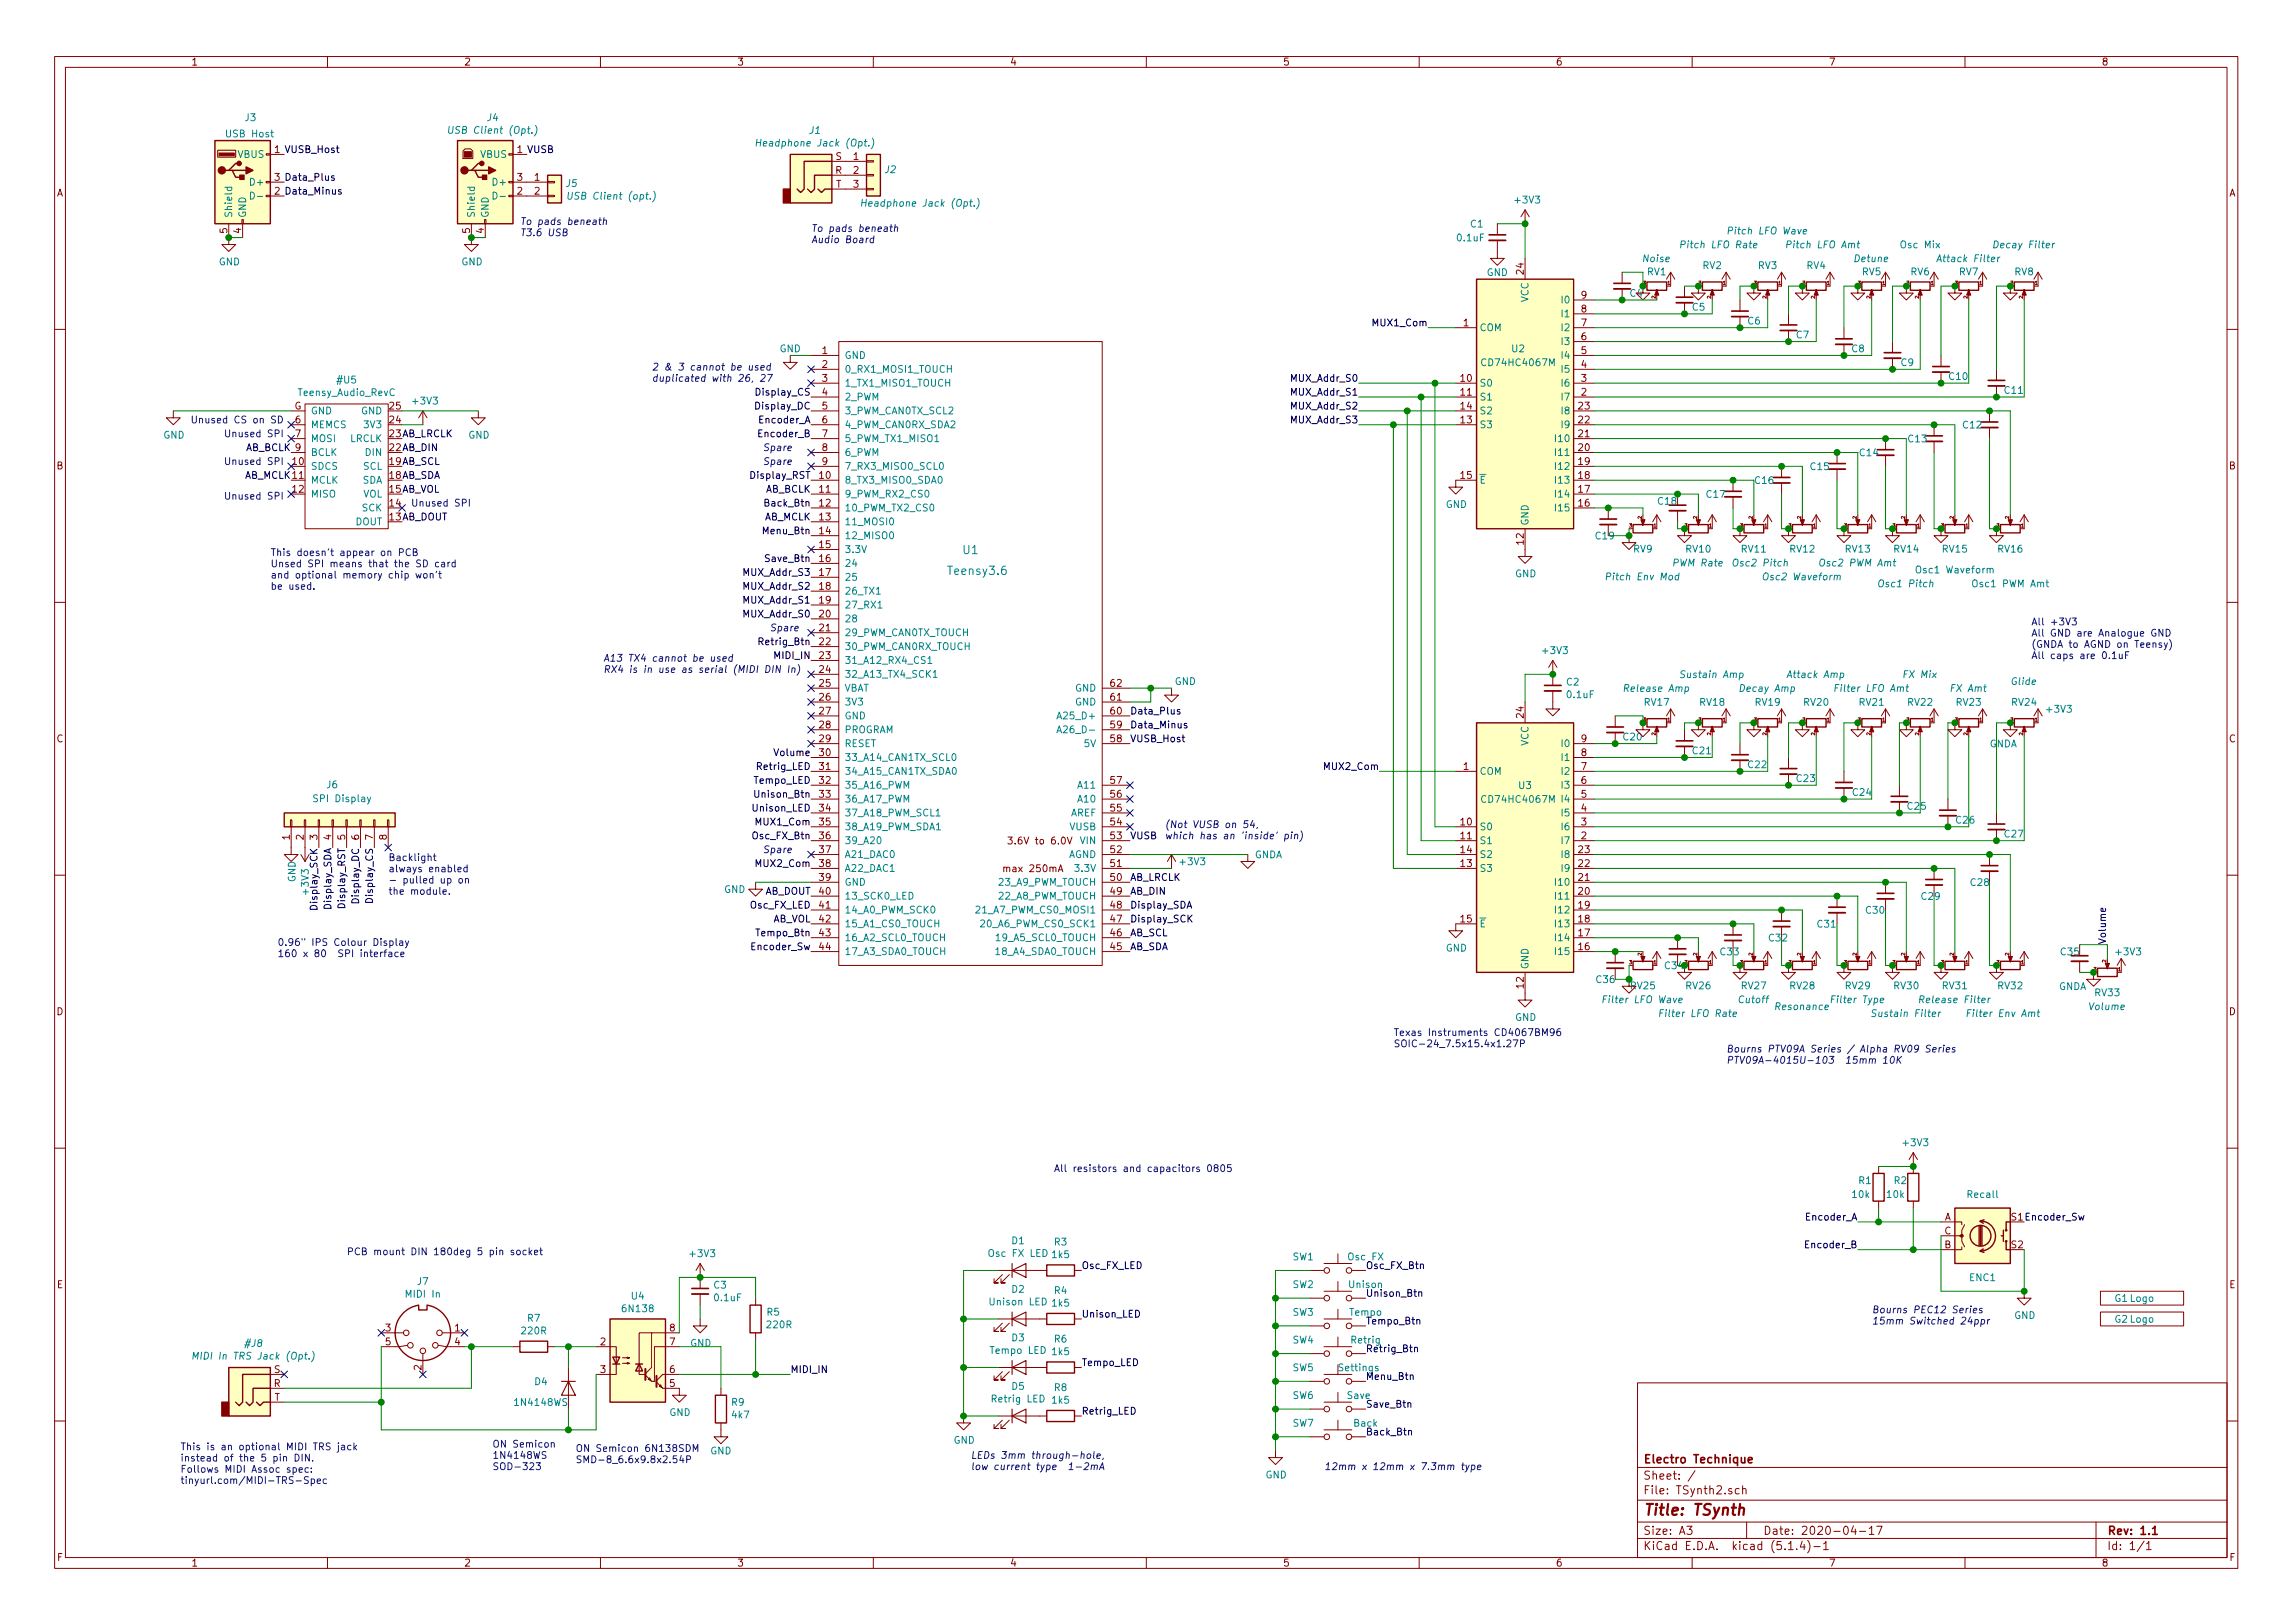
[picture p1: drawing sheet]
<svg xmlns="http://www.w3.org/2000/svg" width="297mm" height="210mm" viewBox="0 0 297 210" stroke-linecap="round" stroke-linejoin="round" font-family="sans-serif">
<defs><g id="words">
<text font-size="2" fill="#840000" x="212.8" y="196.3">Title: TSynth</text>
<g font-size="1.5" fill="#008484">
<text x="124.8" y="71.8">U1</text>
<text x="123" y="74.5">Teensy3.6</text>
</g>
<g font-size="1.5" fill="#840000">
<text x="212.8" y="191.7">Sheet: /</text>
<text x="212.8" y="189.6">Electro Technique</text>
<text x="212.8" y="193.6">File: TSynth2.sch</text>
<text x="212.8" y="200.8">KiCad E.D.A. kicad (5.1.4)-1</text>
<text x="212.8" y="198.8">Size: A3</text>
<text x="228.4" y="198.8">Date: 2020-04-17</text>
<text x="272.9" y="198.8">Rev: 1.1</text>
<text x="272.9" y="200.8">Id: 1/1</text>
</g>
<g font-size="1.3" fill="#840000">
<text x="24.7" y="8.5">1</text>
<text x="60.1" y="8.5">2</text>
<text x="95.5" y="8.5">3</text>
<text x="130.8" y="8.5">4</text>
<text x="166.2" y="8.5">5</text>
<text x="201.5" y="8.5">6</text>
<text x="236.9" y="8.5">7</text>
<text x="272.2" y="8.5">8</text>
<text x="67" y="23.4">3</text>
<text x="69.3" y="23.4">1</text>
<text x="108.2" y="22.5">R</text>
<text x="108.2" y="20.7">S</text>
<text x="110.6" y="20.7">1</text>
<text x="110.6" y="22.5">2</text>
<text x="7.3" y="25.4">A</text>
<text x="67" y="25.2">2</text>
<text x="69.3" y="25.2">2</text>
<text x="108.3" y="24.3">T</text>
<text x="110.6" y="24.3">3</text>
<text x="288.7" y="25.4">A</text>
<text x="29.5" y="30.2" transform="rotate(-90 29.5 30.2)">5</text>
<text x="31.3" y="30.2" transform="rotate(-90 31.3 30.2)">4</text>
<text x="60.9" y="30.2" transform="rotate(-90 60.9 30.2)">5</text>
<text x="62.7" y="30.2" transform="rotate(-90 62.7 30.2)">4</text>
<text x="197.4" y="35.5" transform="rotate(-90 197.4 35.5)">24</text>
<text x="204.9" y="40.5">8</text>
<text x="204.9" y="38.7">9</text>
<text x="106.5" y="45.9">1</text>
<text x="106.5" y="47.7">2</text>
<text x="189.6" y="42.3">1</text>
<text x="204.9" y="47.7">4</text>
<text x="204.9" y="45.9">5</text>
<text x="204.9" y="44.1">6</text>
<text x="204.9" y="42.3">7</text>
<text x="38.1" y="53.1">G</text>
<text x="50.5" y="53.1">25</text>
<text x="106.5" y="49.5">3</text>
<text x="106.5" y="51.3">4</text>
<text x="106.5" y="53.1">5</text>
<text x="189.2" y="49.5">10</text>
<text x="189.2" y="51.3">11</text>
<text x="189.2" y="53.1">14</text>
<text x="204.5" y="53.1">23</text>
<text x="204.9" y="51.3">2</text>
<text x="204.9" y="49.5">3</text>
<text x="38.3" y="56.6">7</text>
<text x="38.3" y="58.4">9</text>
<text x="38.3" y="54.8">6</text>
<text x="50.5" y="54.8">24</text>
<text x="106.5" y="54.8">6</text>
<text x="106.5" y="56.6">7</text>
<text x="106.5" y="58.4">8</text>
<text x="189.2" y="54.8">13</text>
<text x="204.5" y="58.4">20</text>
<text x="204.5" y="56.6">21</text>
<text x="204.5" y="54.8">22</text>
<text x="7.3" y="60.8">B</text>
<text x="37.9" y="60.2">10</text>
<text x="37.9" y="63.8">12</text>
<text x="50.5" y="65.6">14</text>
<text x="106.2" y="62">10</text>
<text x="106.2" y="63.8">11</text>
<text x="106.2" y="65.6">12</text>
<text x="106.5" y="60.2">9</text>
<text x="189.2" y="62">15</text>
<text x="204.5" y="65.6">16</text>
<text x="204.5" y="63.8">17</text>
<text x="204.5" y="62">18</text>
<text x="204.5" y="60.2">19</text>
<text x="288.7" y="60.8">B</text>
<text x="106.2" y="67.4">13</text>
<text x="106.2" y="69.2">14</text>
<text x="106.2" y="71">15</text>
<text x="197.4" y="70.5" transform="rotate(-90 197.4 70.5)">12</text>
<text x="106.2" y="72.8">16</text>
<text x="106.2" y="74.6">17</text>
<text x="106.2" y="76.4">18</text>
<text x="106.2" y="78.2">19</text>
<text x="106.2" y="80">20</text>
<text x="106.2" y="81.8">21</text>
<text x="106.2" y="83.6">22</text>
<text x="106.2" y="85.4">23</text>
<text x="106.2" y="87.2">24</text>
<text x="106.2" y="89">25</text>
<text x="143.9" y="89">62</text>
<text x="106.2" y="90.8">26</text>
<text x="106.2" y="92.6">27</text>
<text x="106.2" y="94.4">28</text>
<text x="143.9" y="94.4">59</text>
<text x="143.9" y="92.6">60</text>
<text x="143.9" y="90.8">61</text>
<text x="197.4" y="93" transform="rotate(-90 197.4 93)">24</text>
<text x="7.3" y="96.2">C</text>
<text x="106.2" y="96.2">29</text>
<text x="106.2" y="98">30</text>
<text x="106.2" y="99.7">31</text>
<text x="106.2" y="101.5">32</text>
<text x="143.9" y="101.5">57</text>
<text x="143.9" y="96.2">58</text>
<text x="189.6" y="99.7">1</text>
<text x="204.9" y="101.5">6</text>
<text x="204.9" y="99.7">7</text>
<text x="204.9" y="98">8</text>
<text x="204.9" y="96.2">9</text>
<text x="288.7" y="96.2">C</text>
<text x="106.2" y="103.3">33</text>
<text x="106.2" y="105.1">34</text>
<text x="106.2" y="106.9">35</text>
<text x="143.9" y="106.9">54</text>
<text x="143.9" y="105.1">55</text>
<text x="143.9" y="103.3">56</text>
<text x="189.2" y="106.9">10</text>
<text x="204.9" y="106.9">3</text>
<text x="204.9" y="105.1">4</text>
<text x="204.9" y="103.3">5</text>
<text x="37.5" y="108.8" transform="rotate(-90 37.5 108.8)">1</text>
<text x="39.3" y="108.8" transform="rotate(-90 39.3 108.8)">2</text>
<text x="41.1" y="108.8" transform="rotate(-90 41.1 108.8)">3</text>
<text x="42.9" y="108.8" transform="rotate(-90 42.9 108.8)">4</text>
<text x="44.7" y="108.8" transform="rotate(-90 44.7 108.8)">5</text>
<text x="46.5" y="108.8" transform="rotate(-90 46.5 108.8)">6</text>
<text x="48.3" y="108.8" transform="rotate(-90 48.3 108.8)">7</text>
<text x="50.1" y="108.8" transform="rotate(-90 50.1 108.8)">8</text>
<text x="106.2" y="108.7">36</text>
<text x="106.2" y="110.5">37</text>
<text x="106.2" y="112.3">38</text>
<text x="130.3" y="113">max 250mA</text>
<text x="131.2" y="109.4">3.6V to 6.0V</text>
<text x="143.9" y="112.3">51</text>
<text x="143.9" y="110.5">52</text>
<text x="143.9" y="108.7">53</text>
<text x="189.2" y="108.7">11</text>
<text x="189.2" y="112.3">13</text>
<text x="189.2" y="110.5">14</text>
<text x="204.5" y="112.3">22</text>
<text x="204.5" y="110.5">23</text>
<text x="204.9" y="108.7">2</text>
<text x="106.2" y="114.1">39</text>
<text x="106.2" y="115.9">40</text>
<text x="106.2" y="117.7">41</text>
<text x="106.2" y="119.5">42</text>
<text x="143.9" y="119.5">47</text>
<text x="143.9" y="117.7">48</text>
<text x="143.9" y="115.9">49</text>
<text x="143.9" y="114.1">50</text>
<text x="189.2" y="119.5">15</text>
<text x="204.5" y="119.5">18</text>
<text x="204.5" y="117.7">19</text>
<text x="204.5" y="115.9">20</text>
<text x="204.5" y="114.1">21</text>
<text x="106.2" y="121.3">43</text>
<text x="106.2" y="123.1">44</text>
<text x="143.9" y="123.1">45</text>
<text x="143.9" y="121.3">46</text>
<text x="204.5" y="123.1">16</text>
<text x="204.5" y="121.3">17</text>
<text x="7.3" y="131.5">D</text>
<text x="197.4" y="128" transform="rotate(-90 197.4 128)">12</text>
<text x="288.7" y="131.5">D</text>
<text x="251.9" y="158.1">A</text>
<text x="251.9" y="161.7">B</text>
<text x="251.9" y="159.9">C</text>
<text x="260.6" y="161.7">S2</text>
<text x="7.4" y="166.9">E</text>
<text x="288.8" y="166.9">E</text>
<text x="49.9" y="172.5">3</text>
<text x="58.9" y="172.5">1</text>
<text x="86.8" y="172.5">8</text>
<text x="35.5" y="179.7">R</text>
<text x="35.5" y="177.9">S</text>
<text x="49.9" y="174.3">5</text>
<text x="54.6" y="177.5" transform="rotate(-90 54.6 177.5)">2</text>
<text x="58.9" y="174.3">4</text>
<text x="77.8" y="174.3">2</text>
<text x="77.8" y="177.9">3</text>
<text x="86.8" y="179.7">5</text>
<text x="86.8" y="177.9">6</text>
<text x="86.8" y="174.3">7</text>
<text x="35.5" y="181.5">T</text>
<text x="7.4" y="202.2">F</text>
<text x="24.7" y="202.9">1</text>
<text x="60.1" y="202.9">2</text>
<text x="95.5" y="202.9">3</text>
<text x="130.8" y="202.9">4</text>
<text x="166.2" y="202.9">5</text>
<text x="201.5" y="202.9">6</text>
<text x="236.9" y="202.9">7</text>
<text x="272.2" y="202.9">8</text>
<text x="288.8" y="202.2">F</text>
</g>
<g font-size="1.3" fill="#008484">
<text x="29.5" y="17.8">USB Host</text>
<text x="31.8" y="15.7">J3</text>
<text x="58.8" y="17.3">USB Client (Opt.)</text>
<text x="63.2" y="15.7">J4</text>
<text x="105" y="17.3">J1</text>
<text x="30.8" y="20.5">VBUS</text>
<text x="62.3" y="20.5">VBUS</text>
<text x="98.8" y="19">Headphone Jack (Opt.)</text>
<text x="114.7" y="22.4">J2</text>
<text x="30.1" y="28.3" transform="rotate(-90 30.1 28.3)">Shield</text>
<text x="31.9" y="28.3" transform="rotate(-90 31.9 28.3)">GND</text>
<text x="32.7" y="24">D+</text>
<text x="61.5" y="28.3" transform="rotate(-90 61.5 28.3)">Shield</text>
<text x="63.3" y="28.3" transform="rotate(-90 63.3 28.3)">GND</text>
<text x="64.1" y="24">D+</text>
<text x="73.4" y="24.2">J5</text>
<text x="74.3" y="25.9">USB Client (opt.)</text>
<text x="112.5" y="26.8">Headphone Jack (Opt.)</text>
<text x="190.5" y="29.5">C1</text>
<text x="196.4" y="26.4">+3V3</text>
<text x="28.3" y="34.4">GND</text>
<text x="59.8" y="34.4">GND</text>
<text x="188.9" y="31.3">0.1uF</text>
<text x="192.6" y="35.8">GND</text>
<text x="212.9" y="34">Noise</text>
<text x="213.4" y="35.7">RV1</text>
<text x="218.2" y="32.2">Pitch LFO Rate</text>
<text x="220.6" y="34.9">RV2</text>
<text x="224.2" y="30.4">Pitch LFO Wave</text>
<text x="227.8" y="34.9">RV3</text>
<text x="231.8" y="32.2">Pitch LFO Amt</text>
<text x="234.1" y="34.9">RV4</text>
<text x="240.3" y="34">Detune</text>
<text x="241.3" y="35.7">RV5</text>
<text x="246.4" y="32.2">Osc Mix</text>
<text x="247.5" y="35.7">RV6</text>
<text x="251.4" y="34">Attack Filter</text>
<text x="253.8" y="35.7">RV7</text>
<text x="258.7" y="32.2">Decay Filter</text>
<text x="261" y="35.7">RV8</text>
<text x="198" y="39.2" transform="rotate(-90 198 39.2)">VCC</text>
<text x="202.4" y="41.1">I1</text>
<text x="202.4" y="39.3">I0</text>
<text x="211.2" y="38.4">C4</text>
<text x="219.3" y="40.2">C5</text>
<text x="101" y="45.6">GND</text>
<text x="109.4" y="46.5">GND</text>
<text x="191.6" y="42.9">COM</text>
<text x="192.3" y="47.4">CD74HC4067M</text>
<text x="195.9" y="45.6">U2</text>
<text x="202.4" y="46.5">I4</text>
<text x="202.4" y="44.7">I3</text>
<text x="202.4" y="42.9">I2</text>
<text x="226.4" y="42">C6</text>
<text x="232.7" y="43.8">C7</text>
<text x="239.9" y="45.6">C8</text>
<text x="246.3" y="47.4">C9</text>
<text x="38.7" y="51.3">Teensy_Audio_RevC</text>
<text x="40.2" y="53.7">GND</text>
<text x="43.8" y="49.7">#U5</text>
<text x="46.8" y="53.7">GND</text>
<text x="53.6" y="52.4">+3V3</text>
<text x="109.4" y="48.3">0_RX1_MOSI1_TOUCH</text>
<text x="109.4" y="50.1">1_TX1_MISO1_TOUCH</text>
<text x="109.4" y="51.9">2_PWM</text>
<text x="109.4" y="53.7">3_PWM_CAN0TX_SCL2</text>
<text x="191.6" y="50.1">S0</text>
<text x="191.6" y="51.9">S1</text>
<text x="191.6" y="53.7">S2</text>
<text x="202.4" y="51.9">I7</text>
<text x="202.4" y="53.7">I8</text>
<text x="202.4" y="50.1">I6</text>
<text x="202.4" y="48.3">I5</text>
<text x="252.5" y="49.2">C10</text>
<text x="259.7" y="51">C11</text>
<text x="21.2" y="56.8">GND</text>
<text x="40.2" y="57.3">MOSI</text>
<text x="40.2" y="59.1">BCLK</text>
<text x="40.2" y="55.5">MEMCS</text>
<text x="45.3" y="57.3">LRCLK</text>
<text x="47.3" y="55.5">3V3</text>
<text x="47.4" y="59.1">DIN</text>
<text x="60.7" y="56.8">GND</text>
<text x="109.4" y="55.5">4_PWM_CAN0RX_SDA2</text>
<text x="109.4" y="57.3">5_PWM_TX1_MISO1</text>
<text x="109.4" y="59.1">6_PWM</text>
<text x="191.6" y="55.5">S3</text>
<text x="201.7" y="59.1">I11</text>
<text x="201.7" y="57.3">I10</text>
<text x="202.4" y="55.5">I9</text>
<text x="241" y="59.1">C14</text>
<text x="247.2" y="57.3">C13</text>
<text x="254.3" y="55.5">C12</text>
<text x="40.2" y="60.9">SDCS</text>
<text x="40.2" y="62.7">MCLK</text>
<text x="40.2" y="64.5">MISO</text>
<text x="46.9" y="62.7">SDA</text>
<text x="47" y="64.5">VOL</text>
<text x="47.1" y="60.9">SCL</text>
<text x="109.4" y="62.7">8_TX3_MISO0_SDA0</text>
<text x="109.4" y="64.5">9_PWM_RX2_CS0</text>
<text x="109.4" y="60.9">7_RX3_MISO0_SCL0</text>
<text x="187.3" y="65.8">GND</text>
<text x="191.6" y="62.7">E</text>
<text x="201.7" y="64.5">I14</text>
<text x="201.7" y="62.7">I13</text>
<text x="201.7" y="60.9">I12</text>
<text x="214.8" y="65.4">C18</text>
<text x="221.1" y="64.5">C17</text>
<text x="227.4" y="62.7">C16</text>
<text x="234.6" y="60.9">C15</text>
<text x="46" y="68">DOUT</text>
<text x="46.9" y="66.3">SCK</text>
<text x="109.4" y="66.3">10_PWM_TX2_CS0</text>
<text x="109.4" y="68">11_MOSI0</text>
<text x="109.4" y="69.8">12_MISO0</text>
<text x="109.4" y="71.6">3.3V</text>
<text x="198" y="68.1" transform="rotate(-90 198 68.1)">GND</text>
<text x="201.7" y="66.3">I15</text>
<text x="206.7" y="69.9">C19</text>
<text x="211.6" y="71.6">RV9</text>
<text x="218.4" y="71.6">RV10</text>
<text x="225.6" y="71.6">RV11</text>
<text x="231.9" y="71.6">RV12</text>
<text x="239.1" y="71.6">RV13</text>
<text x="245.4" y="71.6">RV14</text>
<text x="251.7" y="71.6">RV15</text>
<text x="258.9" y="71.6">RV16</text>
<text x="109.4" y="73.4">24</text>
<text x="109.4" y="75.2">25</text>
<text x="109.4" y="77">26_TX1</text>
<text x="196.3" y="74.8">GND</text>
<text x="208.5" y="75.2">Pitch Env Mod</text>
<text x="217" y="73.4">PWM Rate</text>
<text x="224.9" y="73.4">Osc2 Pitch</text>
<text x="228.8" y="75.2">Osc2 Waveform</text>
<text x="236" y="73.4">Osc2 PWM Amt</text>
<text x="243.7" y="76.1">Osc1 Pitch</text>
<text x="248.5" y="74.3">Osc1 Waveform</text>
<text x="255.8" y="76.1">Osc1 PWM Amt</text>
<text x="109.4" y="78.8">27_RX1</text>
<text x="109.4" y="80.6">28</text>
<text x="109.4" y="82.4">29_PWM_CAN0TX_TOUCH</text>
<text x="109.4" y="84.2">30_PWM_CAN0RX_TOUCH</text>
<text x="109.4" y="86">31_A12_RX4_CS1</text>
<text x="109.4" y="87.8">32_A13_TX4_SCK1</text>
<text x="109.4" y="89.6">VBAT</text>
<text x="139.3" y="89.6">GND</text>
<text x="152.2" y="88.7">GND</text>
<text x="199.9" y="84.7">+3V3</text>
<text x="202.9" y="88.8">C2</text>
<text x="210.7" y="89.6">Release Amp</text>
<text x="218" y="87.8">Sustain Amp</text>
<text x="225.6" y="89.6">Decay Amp</text>
<text x="231.8" y="87.8">Attack Amp</text>
<text x="238.1" y="89.6">Filter LFO Amt</text>
<text x="246.7" y="87.8">FX Mix</text>
<text x="252.8" y="89.6">FX Amt</text>
<text x="260.7" y="88.7">Glide</text>
<text x="109.4" y="91.4">3V3</text>
<text x="109.4" y="93.2">GND</text>
<text x="109.4" y="95">PROGRAM</text>
<text x="137.4" y="93.2">A25_D+</text>
<text x="137.8" y="95">A26_D-</text>
<text x="139.3" y="91.4">GND</text>
<text x="199.9" y="94.5">GND</text>
<text x="203.1" y="90.4">0.1uF</text>
<text x="210.3" y="95.9">C20</text>
<text x="213.1" y="91.4">RV17</text>
<text x="220.2" y="91.4">RV18</text>
<text x="227.4" y="91.4">RV19</text>
<text x="233.7" y="91.4">RV20</text>
<text x="240.9" y="91.4">RV21</text>
<text x="247.2" y="91.4">RV22</text>
<text x="253.5" y="91.4">RV23</text>
<text x="260.7" y="91.4">RV24</text>
<text x="265.2" y="92.3">+3V3</text>
<text x="109.4" y="96.8">RESET</text>
<text x="109.4" y="98.6">33_A14_CAN1TX_SCL0</text>
<text x="109.4" y="100.4">34_A15_CAN1TX_SDA0</text>
<text x="140.5" y="96.8">5V</text>
<text x="191.6" y="100.4">COM</text>
<text x="198" y="96.6" transform="rotate(-90 198 96.6)">VCC</text>
<text x="202.4" y="100.4">I2</text>
<text x="202.4" y="98.6">I1</text>
<text x="202.4" y="96.8">I0</text>
<text x="219.3" y="97.7">C21</text>
<text x="226.5" y="99.5">C22</text>
<text x="232.8" y="101.3">C23</text>
<text x="257.7" y="96.8">GNDA</text>
<text x="40.9" y="103.9">SPI Display</text>
<text x="42.3" y="102.1">J6</text>
<text x="109.4" y="102.2">35_A16_PWM</text>
<text x="109.4" y="104">36_A17_PWM</text>
<text x="109.4" y="105.8">37_A18_PWM_SCL1</text>
<text x="109.4" y="107.6">38_A19_PWM_SDA1</text>
<text x="138.6" y="107.6">VUSB</text>
<text x="138.7" y="105.8">AREF</text>
<text x="139.8" y="104">A10</text>
<text x="139.8" y="102.2">A11</text>
<text x="191.6" y="107.6">S0</text>
<text x="192.3" y="104">CD74HC4067M</text>
<text x="196.8" y="102.2">U3</text>
<text x="202.4" y="107.6">I6</text>
<text x="202.4" y="105.8">I5</text>
<text x="202.4" y="104">I4</text>
<text x="202.4" y="102.2">I3</text>
<text x="240.1" y="103.1">C24</text>
<text x="247.1" y="104.9">C25</text>
<text x="253.4" y="106.7">C26</text>
<text x="109.4" y="109.4">39_A20</text>
<text x="109.4" y="111.2">A21_DAC0</text>
<text x="109.4" y="112.9">A22_DAC1</text>
<text x="138.4" y="111.2">AGND</text>
<text x="139.5" y="112.9">3.3V</text>
<text x="140" y="109.4">VIN</text>
<text x="153" y="112.1">+3V3</text>
<text x="162.5" y="111.2">GNDA</text>
<text x="191.6" y="109.4">S1</text>
<text x="191.6" y="112.9">S3</text>
<text x="191.6" y="111.2">S2</text>
<text x="202.4" y="109.4">I7</text>
<text x="202.4" y="112.9">I9</text>
<text x="202.4" y="111.2">I8</text>
<text x="259.7" y="108.5">C27</text>
<text x="38.3" y="114.3" transform="rotate(-90 38.3 114.3)">GND</text>
<text x="40" y="115.8" transform="rotate(-90 40 115.8)">+3V3</text>
<text x="93.8" y="115.7">GND</text>
<text x="109.4" y="114.7">GND</text>
<text x="109.4" y="116.5">13_SCK0_LED</text>
<text x="109.4" y="118.3">14_A0_PWM_SCK0</text>
<text x="126.9" y="118.3">21_A7_PWM_CS0_MOSI1</text>
<text x="129.5" y="116.5">22_A8_PWM_TOUCH</text>
<text x="129.5" y="114.7">23_A9_PWM_TOUCH</text>
<text x="201.7" y="118.3">I12</text>
<text x="201.7" y="116.5">I11</text>
<text x="201.7" y="114.7">I10</text>
<text x="241.8" y="118.4">C30</text>
<text x="248.9" y="116.6">C29</text>
<text x="255.3" y="114.8">C28</text>
<text x="109.4" y="120.1">15_A1_CS0_TOUCH</text>
<text x="109.4" y="121.9">16_A2_SCL0_TOUCH</text>
<text x="109.4" y="123.7">17_A3_SDA0_TOUCH</text>
<text x="127.5" y="120.1">20_A6_PWM_CS0_SCK1</text>
<text x="129.2" y="123.7">18_A4_SDA0_TOUCH</text>
<text x="129.3" y="121.9">19_A5_SCL0_TOUCH</text>
<text x="187.3" y="123.3">GND</text>
<text x="191.6" y="120.1">E</text>
<text x="198" y="125.6" transform="rotate(-90 198 125.6)">GND</text>
<text x="201.7" y="123.7">I15</text>
<text x="201.7" y="121.9">I14</text>
<text x="201.7" y="120.1">I13</text>
<text x="222.9" y="123.8">C33</text>
<text x="229.2" y="122">C32</text>
<text x="235.5" y="120.2">C31</text>
<text x="267" y="123.8">C35</text>
<text x="274.2" y="123.8">+3V3</text>
<text x="206.8" y="127.4">C36</text>
<text x="208.1" y="130">Filter LFO Wave</text>
<text x="211.3" y="128.2">RV25</text>
<text x="215.5" y="131.8">Filter LFO Rate</text>
<text x="218.4" y="128.2">RV26</text>
<text x="225.4" y="130">Cutoff</text>
<text x="225.6" y="128.2">RV27</text>
<text x="230.1" y="130.9">Resonance</text>
<text x="231.9" y="128.2">RV28</text>
<text x="237.5" y="130">Filter Type</text>
<text x="239.1" y="128.2">RV29</text>
<text x="243" y="131.8">Sustain Filter</text>
<text x="245.4" y="128.2">RV30</text>
<text x="249.2" y="130">Release Filter</text>
<text x="251.7" y="128.2">RV31</text>
<text x="255.3" y="131.8">Filter Env Amt</text>
<text x="258.9" y="128.2">RV32</text>
<text x="266.7" y="128.2">GNDA</text>
<text x="270.7" y="130.9">Volume</text>
<text x="271.4" y="129.1">RV33</text>
<text x="196.3" y="132.3">GND</text>
<text x="246.6" y="148.5">+3V3</text>
<text x="240" y="155.2">10k</text>
<text x="240.8" y="153.4">R1</text>
<text x="244.5" y="155.2">10k</text>
<text x="245.4" y="153.4">R2</text>
<text x="255" y="155.2">Recall</text>
<text x="131.1" y="161.2">D1</text>
<text x="136.6" y="161.4">R3</text>
<text x="54.1" y="166.5">J7</text>
<text x="89.5" y="162.9">+3V3</text>
<text x="92.5" y="166.9">C3</text>
<text x="128.3" y="162.8">Osc FX LED</text>
<text x="131.1" y="167.5">D2</text>
<text x="136.4" y="163">1k5</text>
<text x="136.6" y="167.6">R4</text>
<text x="167.5" y="166.9">SW2</text>
<text x="167.5" y="163.3">SW1</text>
<text x="174.8" y="163.3">Osc FX</text>
<text x="255.2" y="166">ENC1</text>
<text x="52.7" y="168.1">MIDI In</text>
<text x="67.7" y="172.9">220R</text>
<text x="68.4" y="171.2">R7</text>
<text x="80.8" y="170">6N138</text>
<text x="81.8" y="168.4">U4</text>
<text x="92.6" y="168.6">0.1uF</text>
<text x="99.4" y="170.4">R5</text>
<text x="99.4" y="172.1">220R</text>
<text x="128.3" y="169.1">Unison LED</text>
<text x="131.1" y="173.8">D3</text>
<text x="136.4" y="169.3">1k5</text>
<text x="136.6" y="173.9">R6</text>
<text x="167.5" y="170.5">SW3</text>
<text x="260.9" y="170.9">GND</text>
<text x="274" y="171.4">G2 Logo</text>
<text x="274" y="168.7">G1 Logo</text>
<text x="26" y="176.1">MIDI In TRS Jack (Opt.)</text>
<text x="31.9" y="174.5">#J8</text>
<text x="69.3" y="179.4">D4</text>
<text x="89.4" y="174.5">GND</text>
<text x="128.4" y="175.4">Tempo LED</text>
<text x="136.4" y="175.6">1k5</text>
<text x="167.5" y="177.6">SW5</text>
<text x="167.5" y="174">SW4</text>
<text x="173.5" y="177.6">Settings</text>
<text x="175.1" y="174">Retrig</text>
<text x="66.8" y="182.1">1N4148WS</text>
<text x="86.7" y="183.4">GND</text>
<text x="94.8" y="182.1">R9</text>
<text x="94.9" y="183.7">4k7</text>
<text x="128.6" y="181.7">Retrig LED</text>
<text x="131.1" y="180">D5</text>
<text x="136.4" y="181.8">1k5</text>
<text x="136.6" y="180.2">R8</text>
<text x="167.5" y="181.2">SW6</text>
<text x="167.5" y="184.8">SW7</text>
<text x="174.6" y="181.2">Save</text>
<text x="175.4" y="184.8">Back</text>
<text x="92" y="188.4">GND</text>
<text x="123.5" y="187">GND</text>
<text x="163.9" y="191.5">GND</text>
</g>
<g font-size="1.3">
<text x="35.6" y="19.8">1 VUSB_Host</text>
<text x="35.6" y="23.4">3 Data_Plus</text>
<text x="67" y="19.8">1 VUSB</text>
<text x="35.6" y="25.2">2 Data_Minus</text>
<text x="178" y="42.3">MUX1_Com</text>
<text x="98.1" y="53.1">Display_DC</text>
<text x="98.2" y="51.3">Display_CS</text>
<text x="167.4" y="53.1">MUX_Addr_S2</text>
<text x="167.4" y="51.3">MUX_Addr_S1</text>
<text x="167.4" y="49.5">MUX_Addr_S0</text>
<text x="31.7" y="58.4">AB_BCLK</text>
<text x="50.5" y="58.4">22AB_DIN</text>
<text x="50.5" y="56.6">23AB_LRCLK</text>
<text x="98.5" y="54.8">Encoder_A</text>
<text x="98.5" y="56.6">Encoder_B</text>
<text x="167.4" y="54.8">MUX_Addr_S3</text>
<text x="31.6" y="62">AB_MCLK 11</text>
<text x="50.5" y="63.8">15AB_VOL</text>
<text x="50.5" y="62">18AB_SDA</text>
<text x="50.5" y="60.2">19AB_SCL</text>
<text x="97.4" y="62">Display_RST</text>
<text x="99.1" y="63.8">AB_BCLK</text>
<text x="99.3" y="65.6">Back_Btn</text>
<text x="50.5" y="67.4">13AB_DOUT</text>
<text x="99" y="67.4">AB_MCLK</text>
<text x="99" y="69.2">Menu_Btn</text>
<text x="96.4" y="76.4">MUX_Addr_S2</text>
<text x="96.4" y="74.6">MUX_Addr_S3</text>
<text x="99.4" y="72.8">Save_Btn</text>
<text x="96.4" y="80">MUX_Addr_S0</text>
<text x="96.4" y="78.2">MUX_Addr_S1</text>
<text x="98.7" y="83.6">Retrig_Btn</text>
<text x="100.5" y="85.4">MIDI_IN</text>
<text x="146.4" y="92.6">Data_Plus</text>
<text x="146.4" y="94.4">Data_Minus</text>
<text x="97.8" y="101.5">Tempo_LED</text>
<text x="98.3" y="99.7">Retrig_LED</text>
<text x="100.5" y="98">Volume</text>
<text x="146.4" y="96.2">VUSB_Host</text>
<text x="171.8" y="99.7">MUX2_Com</text>
<text x="97.6" y="105.1">Unison_LED</text>
<text x="98" y="103.3">Unison_Btn</text>
<text x="98.1" y="106.9">MUX1_Com</text>
<text x="97.6" y="108.7">Osc_FX_Btn</text>
<text x="98.1" y="112.3">MUX2_Com</text>
<text x="146.4" y="108.7">VUSB</text>
<text x="41.1" y="117.6" transform="rotate(-90 41.1 117.6)">Display_SCK</text>
<text x="42.9" y="117.6" transform="rotate(-90 42.9 117.6)">Display_SDA</text>
<text x="44.7" y="117.5" transform="rotate(-90 44.7 117.5)">Display_RST</text>
<text x="46.5" y="116.8" transform="rotate(-90 46.5 116.8)">Display_DC</text>
<text x="48.3" y="116.7" transform="rotate(-90 48.3 116.7)">Display_CS</text>
<text x="97.2" y="117.7">Osc_FX_LED</text>
<text x="99" y="115.9">AB_DOUT</text>
<text x="100" y="119.5">AB_VOL</text>
<text x="146.4" y="117.7">Display_SDA</text>
<text x="146.4" y="119.5">Display_SCK</text>
<text x="146.4" y="114.1">AB_LRCLK</text>
<text x="146.4" y="115.9">AB_DIN</text>
<text x="97.6" y="123.1">Encoder_Sw</text>
<text x="98.2" y="121.3">Tempo_Btn</text>
<text x="146.4" y="121.3">AB_SCL</text>
<text x="146.4" y="123.1">AB_SDA</text>
<text x="272.8" y="122.4" transform="rotate(-90 272.8 122.4)">Volume</text>
<text x="234.1" y="158.1">Encoder_A</text>
<text x="234.1" y="161.7">Encoder_B</text>
<text x="260.6" y="158.1">S1Encoder_Sw</text>
<text x="140.1" y="164.4">Osc_FX_LED</text>
<text x="174.8" y="166.9">Unison</text>
<text x="176.9" y="168">Unison_Btn</text>
<text x="176.9" y="164.4">Osc_FX_Btn</text>
<text x="140.1" y="170.7">Unison_LED</text>
<text x="174.9" y="170.5">Tempo</text>
<text x="176.9" y="171.6">Tempo_Btn</text>
<text x="102.4" y="177.9">MIDI_IN</text>
<text x="140.1" y="177">Tempo_LED</text>
<text x="176.9" y="175.2">Retrig_Btn</text>
<text x="176.9" y="178.8">Menu_Btn</text>
<text x="140.1" y="183.3">Retrig_LED</text>
<text x="176.9" y="182.4">Save_Btn</text>
<text x="176.9" y="186">Back_Btn</text>
</g>
<g font-size="1.3" fill="#0000c2">
<text x="67.4" y="29.1">To pads beneath</text>
<text x="67.4" y="30.6">T3.6 USB</text>
<text x="105.1" y="30">To pads beneath</text>
<text x="105.1" y="31.5">Audio Board</text>
<text x="84.4" y="48">2 &amp; 3 cannot be used</text>
<text x="84.4" y="49.5">duplicated with 26, 27</text>
<text x="26.2" y="54.8">Unused CS on SD</text>
<text x="29.9" y="56.6">Unused SPI</text>
<text x="98.8" y="58.4">Spare</text>
<text x="29.9" y="64.7">Unused SPI</text>
<text x="29.9" y="60.2">Unused SPI</text>
<text x="54.1" y="65.6">Unused SPI</text>
<text x="98.8" y="60.2">Spare</text>
<text x="35" y="72">This doesn't appear on PCB</text>
<text x="35" y="73.5">Unsed SPI means that the SD card</text>
<text x="35" y="74.9">and optional memory chip won't</text>
<text x="35" y="76.4">be used.</text>
<text x="99.7" y="81.8">Spare</text>
<text x="263.1" y="81">All +3V3</text>
<text x="263.1" y="82.5">All GND are Analogue GND</text>
<text x="263.1" y="83.9">(GNDA to AGND on Teensy)</text>
<text x="78.1" y="85.7">A13 TX4 cannot be used</text>
<text x="78.1" y="87.2">RX4 is in use as serial (MIDI DIN In)</text>
<text x="263.1" y="85.4">All caps are 0.1uF</text>
<text x="150.9" y="107.3">(Not VUSB on 54,</text>
<text x="50.3" y="111.5">Backlight</text>
<text x="50.3" y="113">always enabled</text>
<text x="98.8" y="110.5">Spare</text>
<text x="150.9" y="108.7">which has an 'inside' pin)</text>
<text x="50.3" y="114.5">- pulled up on</text>
<text x="50.3" y="115.9">the module.</text>
<text x="35.9" y="122.5">0.96&quot; IPS Colour Display</text>
<text x="35.9" y="124">160 x 80 SPI interface</text>
<text x="180.5" y="134.2">Texas Instruments CD4067BM96</text>
<text x="180.5" y="135.7">SOIC-24_7.5x15.4x1.27P</text>
<text x="223.6" y="136.3">Bourns PTV09A Series / Alpha RV09 Series</text>
<text x="223.6" y="137.8">PTV09A-4015U-103 15mm 10K</text>
<text x="136.5" y="151.8">All resistors and capacitors 0805</text>
<text x="44.9" y="162.6">PCB mount DIN 180deg 5 pin socket</text>
<text x="242.5" y="170.1">Bourns PEC12 Series</text>
<text x="242.5" y="171.6">15mm Switched 24ppr</text>
<text x="23.3" y="187.9">This is an optional MIDI TRS jack</text>
<text x="23.3" y="189.3">instead of the 5 pin DIN.</text>
<text x="23.3" y="190.8">Follows MIDI Assoc spec:</text>
<text x="63.8" y="187.5">ON Semicon</text>
<text x="63.8" y="189">1N4148WS</text>
<text x="63.8" y="190.4">SOD-323</text>
<text x="74.5" y="188.1">ON Semicon 6N138SDM</text>
<text x="74.5" y="189.5">SMD-8_6.6x9.8x2.54P</text>
<text x="125.7" y="189">LEDs 3mm through-hole,</text>
<text x="125.7" y="190.4">low current type 1-2mA</text>
<text x="171.5" y="190.4">12mm x 12mm x 7.3mm type</text>
<text x="23.3" y="192.2">tinyurl.com/MIDI-TRS-Spec</text>
</g>
<text font-size="1.3" fill="#008400" x="215.7" y="125.6">C34</text>
<g font-size=".6" fill="#840000">
<text x="212.9" y="36.9">3</text>
<text x="214.5" y="38.7" transform="rotate(-90 214.5 38.7)">2</text>
<text x="216" y="36.9">1</text>
<text x="220.1" y="36.9">3</text>
<text x="221.6" y="38.7" transform="rotate(-90 221.6 38.7)">2</text>
<text x="223.2" y="36.9">1</text>
<text x="227.2" y="36.9">3</text>
<text x="228.8" y="38.7" transform="rotate(-90 228.8 38.7)">2</text>
<text x="230.4" y="36.9">1</text>
<text x="233.5" y="36.9">3</text>
<text x="235.1" y="38.7" transform="rotate(-90 235.1 38.7)">2</text>
<text x="236.7" y="36.9">1</text>
<text x="240.7" y="36.9">3</text>
<text x="242.3" y="38.7" transform="rotate(-90 242.3 38.7)">2</text>
<text x="243.9" y="36.9">1</text>
<text x="247" y="36.9">3</text>
<text x="248.6" y="38.7" transform="rotate(-90 248.6 38.7)">2</text>
<text x="250.1" y="36.9">1</text>
<text x="253.3" y="36.9">3</text>
<text x="254.9" y="38.7" transform="rotate(-90 254.9 38.7)">2</text>
<text x="256.4" y="36.9">1</text>
<text x="260.5" y="36.9">3</text>
<text x="262.1" y="38.7" transform="rotate(-90 262.1 38.7)">2</text>
<text x="263.6" y="36.9">1</text>
<text x="211.1" y="68.3">3</text>
<text x="212.7" y="67.2" transform="rotate(-90 212.7 67.2)">2</text>
<text x="214.2" y="68.3">1</text>
<text x="218.3" y="68.3">3</text>
<text x="219.8" y="67.2" transform="rotate(-90 219.8 67.2)">2</text>
<text x="221.4" y="68.3">1</text>
<text x="225.5" y="68.3">3</text>
<text x="227" y="67.2" transform="rotate(-90 227 67.2)">2</text>
<text x="228.6" y="68.3">1</text>
<text x="231.7" y="68.3">3</text>
<text x="233.3" y="67.2" transform="rotate(-90 233.3 67.2)">2</text>
<text x="234.9" y="68.3">1</text>
<text x="238.9" y="68.3">3</text>
<text x="240.5" y="67.2" transform="rotate(-90 240.5 67.2)">2</text>
<text x="242.1" y="68.3">1</text>
<text x="245.2" y="68.3">3</text>
<text x="246.8" y="67.2" transform="rotate(-90 246.8 67.2)">2</text>
<text x="248.4" y="68.3">1</text>
<text x="251.5" y="68.3">3</text>
<text x="253.1" y="67.2" transform="rotate(-90 253.1 67.2)">2</text>
<text x="254.6" y="68.3">1</text>
<text x="258.7" y="68.3">3</text>
<text x="260.3" y="67.2" transform="rotate(-90 260.3 67.2)">2</text>
<text x="261.8" y="68.3">1</text>
<text x="212.9" y="93.5">3</text>
<text x="214.5" y="95.2" transform="rotate(-90 214.5 95.2)">2</text>
<text x="216" y="93.5">1</text>
<text x="220.1" y="93.5">3</text>
<text x="221.6" y="95.2" transform="rotate(-90 221.6 95.2)">2</text>
<text x="223.2" y="93.5">1</text>
<text x="227.2" y="93.5">3</text>
<text x="228.8" y="95.2" transform="rotate(-90 228.8 95.2)">2</text>
<text x="230.4" y="93.5">1</text>
<text x="233.5" y="93.5">3</text>
<text x="235.1" y="95.2" transform="rotate(-90 235.1 95.2)">2</text>
<text x="236.7" y="93.5">1</text>
<text x="240.7" y="93.5">3</text>
<text x="242.3" y="95.2" transform="rotate(-90 242.3 95.2)">2</text>
<text x="243.9" y="93.5">1</text>
<text x="247" y="93.5">3</text>
<text x="248.6" y="95.2" transform="rotate(-90 248.6 95.2)">2</text>
<text x="250.1" y="93.5">1</text>
<text x="253.3" y="93.5">3</text>
<text x="254.9" y="95.2" transform="rotate(-90 254.9 95.2)">2</text>
<text x="256.4" y="93.5">1</text>
<text x="260.5" y="93.5">3</text>
<text x="262.1" y="95.2" transform="rotate(-90 262.1 95.2)">2</text>
<text x="263.6" y="93.5">1</text>
<text x="211.1" y="124.9">3</text>
<text x="212.7" y="123.8" transform="rotate(-90 212.7 123.8)">2</text>
<text x="214.2" y="124.9">1</text>
<text x="218.3" y="124.9">3</text>
<text x="219.8" y="123.8" transform="rotate(-90 219.8 123.8)">2</text>
<text x="221.4" y="124.9">1</text>
<text x="225.5" y="124.9">3</text>
<text x="227" y="123.8" transform="rotate(-90 227 123.8)">2</text>
<text x="228.6" y="124.9">1</text>
<text x="231.7" y="124.9">3</text>
<text x="233.3" y="123.8" transform="rotate(-90 233.3 123.8)">2</text>
<text x="234.9" y="124.9">1</text>
<text x="238.9" y="124.9">3</text>
<text x="240.5" y="123.8" transform="rotate(-90 240.5 123.8)">2</text>
<text x="242.1" y="124.9">1</text>
<text x="245.2" y="124.9">3</text>
<text x="246.8" y="123.8" transform="rotate(-90 246.8 123.8)">2</text>
<text x="248.4" y="124.9">1</text>
<text x="251.5" y="124.9">3</text>
<text x="253.1" y="123.8" transform="rotate(-90 253.1 123.8)">2</text>
<text x="254.6" y="124.9">1</text>
<text x="258.7" y="124.9">3</text>
<text x="260.3" y="123.8" transform="rotate(-90 260.3 123.8)">2</text>
<text x="261.8" y="124.9">1</text>
<text x="271.3" y="125.8">3</text>
<text x="272.8" y="124.7" transform="rotate(-90 272.8 124.7)">2</text>
<text x="274.4" y="125.8">1</text>
</g>
</g></defs>
<g fill="none" stroke="#840000" stroke-width=".13">
<path d="M7.1 7.3h282.8v195.9h-282.8zM8.5 8.7h280v193.1h-280zM28.2 19.5h2.3v.9h-2.3zM34.5 19.9h.5v.2h-.5zM42.4 7.3v1.4M60 19.6l.3-.3h.7l.2 .3v.9h-1.2zM65.9 19.9h.6v.2h-.6zM77.8 7.3v1.4M113.1 7.3v1.4M148.5 7.3v1.4M183.8 7.3v1.4M219.2 7.3v1.4"/>
<path d="M254.5 7.3v1.4M29.6 29v2.7h.9l-.9 .9-.9-.9h.9M31.3 28.4h.2v.6h-.2zM31.4 29v1.8M34.5 25.3h.5v.2h-.5zM34.5 23.5h.5v.2h-.5zM35 20h1.8M35 25.4h1.8M35 23.6h1.8M61.1 29v2.7h.9l-.9 .9-.9-.9h.9M62.8 28.4h.2v.6h-.2zM62.9 29v1.8"/>
<path d="M65.9 25.3h.6v.2h-.6zM65.9 23.5h.6v.2h-.6zM66.5 20h1.7M66.5 25.4h4.4M66.5 23.6h4.4M70.9 25.3h.9v.2h-.9zM70.9 23.5h.9v.2h-.9zM107.8 22.7h4.5M107.8 20.9h4.5M107.8 24.5h4.5M112.3 24.4h.8v.2h-.8zM112.3 20.8h.8v.2h-.8z"/>
<path d="M112.3 22.6h.8v.2h-.8zM194 31.1v2.4h.9l-.9 .9-.9-.9h.9M194 29v1.4M197.6 27.2v1.8M197.6 33.5v2.7M197.6 27.2l-.6 .9M197.6 27.2l.5 .9M203.8 38.9h2.7M210.1 35.3v1.4M210.1 37.4v1.5M212.8 37.1v.9h.9l-.9 .9-.9-.9h.9M216.4 35.3l-.5 .9"/>
<path d="M216.4 35.3v1.8M216.4 35.3l.6 .9M218.2 37.1v1.4M218.2 39.2v1.5M220 37.1v.9h.9l-.9 .9-.9-.9h.9M223.6 35.3l-.5 .9M223.6 35.3v1.8M223.6 35.3l.5 .9M225.4 38.9v1.4M227.2 37.1v.9h.9l-.9 .9-.9-.9h.9M230.8 35.3v1.8M230.8 35.3l-.6 .9"/>
<path d="M230.8 35.3l.5 .9M233.5 37.1v.9h.9l-.9 .9-.9-.9h.9M237.1 35.3l-.6 .9M237.1 35.3v1.8M237.1 35.3l.5 .9M240.7 37.1v.9h.9l-.9 .9-.9-.9h.9M244.3 35.3v1.8M244.3 35.3l-.6 .9M244.3 35.3l.5 .9M247 37.1v.9h.8l-.8 .9-.9-.9h.9M250.5 35.3l-.5 .9M250.5 35.3v1.8"/>
<path d="M250.5 35.3l.6 .9M253.2 37.1v.9h.9l-.9 .9-.9-.9h.9M256.8 35.3l-.5 .9M256.8 35.3v1.8M256.8 35.3l.6 .9M260.4 37.1v.9h.9l-.9 .9-.9-.9h.9M264 35.3l-.5 .9M264 35.3v1.8M264 35.3l.6 .9M7.1 42.7h1.4M22.5 53.2v.9h.8l-.8 .9-.9-.9h.9M37.7 53.2h1.8"/>
<path d="M37.7 55h1.8M37.7 56.8h1.8M37.7 58.6h1.8M39.5 52.3h10.8v16.2h-10.8zM54.8 53.2l-.6 .9M54.8 53.2v1.8M54.8 53.2l.5 .9M62 53.2v.9h.9l-.9 .9-.9-.9h.9M102.4 46v.9h.9l-.9 .9-.9-.9h.9M105.1 46h3.6M105.1 47.8h3.6M105.1 49.6h3.6"/>
<path d="M105.1 51.4h3.6M105.1 53.2h3.6M105.1 55h3.6M105.1 56.8h3.6M105.1 58.6h3.6M108.7 44.3h34.1v80.8h-34.1zM188.6 49.6h2.7M188.6 51.4h2.7M188.6 53.2h2.7M188.6 55h2.7M188.6 42.5h2.7M203.8 46h2.7"/>
<path d="M203.8 47.8h2.7M203.8 49.6h2.7M203.8 51.4h2.7M203.8 53.2h2.7M203.8 55h2.7M203.8 56.8h2.7M203.8 58.6h2.7M203.8 42.5h2.7M203.8 44.3h2.7M203.8 40.7h2.7M225.4 41v1.5M231.7 40.7v1.4"/>
<path d="M231.7 42.8v1.5M238 58.6v1.5M238.9 42.5v1.4M238.9 44.6v1.4M244.3 56.8v1.5M244.3 59v1.4M245.2 44.3v1.4M245.2 46.4v1.4M250.5 55v1.5M250.5 57.2v1.4M251.4 46v1.5M251.4 48.2v1.4"/>
<path d="M257.7 53.2v1.5M257.7 55.4v1.4M258.6 47.8v1.5M258.6 50v1.4M288.5 42.7h1.4M7.1 78h1.4M105.1 62.2h3.6M105.1 64h3.6M105.1 65.8h3.6M105.1 67.6h3.6M105.1 69.4h3.6M105.1 71.2h3.6"/>
<path d="M105.1 73h3.6M105.1 74.8h3.6M105.1 76.6h3.6M105.1 78.4h3.6M105.1 60.4h3.6M191.3 62.2h-2.7v.9h.9l-.9 .9-.9-.9h.9M197.6 68.5v3.6h.9l-.9 .9-.9-.9h.9M203.8 62.2h2.7M203.8 64h2.7M203.8 65.8h2.7M203.8 60.4h2.7M208.3 65.8v1.4"/>
<path d="M208.3 68v1.4M211 69.4v.9h.9l-.9 .9-.9-.9h.9M214.6 66.7l-.5 .9M214.6 66.7v1.8M214.6 66.7l.6 .9M217.3 64v1.4M217.3 66.2v1.4M218.2 68.5v.9h.9l-.9 .9-.9-.9h.9M221.8 66.7l-.5 .9M221.8 66.7v1.8M221.8 66.7l.5 .9M224.5 62.2v1.4"/>
<path d="M224.5 64.4v1.4M225.4 68.5v.9h.9l-.9 .9-.9-.9h.9M229 66.7l-.5 .9M229 66.7v1.8M229 66.7l.5 .9M230.8 60.4v1.5M230.8 62.6v1.4M231.7 68.5v.9h.9l-.9 .9-.9-.9h.9M235.3 66.7l-.6 .9M235.3 66.7v1.8M235.3 66.7l.5 .9M238 60.8v1.4"/>
<path d="M238.9 68.5v.9h.9l-.9 .9-.9-.9h.9M242.5 66.7l-.6 .9M242.5 66.7v1.8M242.5 66.7l.5 .9M245.2 68.5v.9h.9l-.9 .9-.9-.9h.9M248.7 66.7l-.5 .9M248.7 66.7v1.8M248.7 66.7l.6 .9M251.4 68.5v.9h.9l-.9 .9-.9-.9h.9M255 66.7l-.5 .9M255 66.7v1.8M255 66.7l.6 .9"/>
<path d="M258.6 68.5v.9h.9l-.9 .9-.9-.9h.9M262.2 66.7l-.5 .9M262.2 66.7v1.8M262.2 66.7l.6 .9M288.5 78h1.4M105.1 80.2h3.6M105.1 82h3.6M105.1 83.8h3.6M105.1 85.6h3.6M105.1 87.4h3.6M105.1 89.2h3.6M105.1 90.9h3.6"/>
<path d="M105.1 92.7h3.6M105.1 94.5h3.6M105.1 96.3h3.6M105.1 98.1h3.6M105.1 99.9h3.6M142.8 89.2h3.6M142.8 90.9h3.6M142.8 92.7h3.6M142.8 94.5h3.6M142.8 96.3h3.6M151.8 89.2v.8h.9l-.9 .9-.9-.9h.9M188.6 99.9h2.7"/>
<path d="M197.6 90.9v2.7M201.2 89.5v2.3h.9l-.9 .9-.9-.9h.9M201.2 85.6v3.2M201.2 85.6l-.6 .9M201.2 85.6l.5 .9M203.8 96.3h2.7M203.8 98.1h2.7M203.8 99.9h2.7M209.2 92.7v1.5M209.2 94.9v1.4M212.8 93.6v.9h.9l-.9 .9-.9-.9h.9M216.4 91.8v1.8"/>
<path d="M216.4 91.8l-.5 .9M216.4 91.8l.6 .9M218.2 94.5v1.5M218.2 96.7v1.4M220 93.6v.9h.9l-.9 .9-.9-.9h.9M223.6 91.8v1.8M223.6 91.8l-.5 .9M223.6 91.8l.5 .9M225.4 96.3v1.5M225.4 98.5v1.4M227.2 93.6v.9h.9l-.9 .9-.9-.9h.9M230.8 91.8v1.8"/>
<path d="M230.8 91.8l-.6 .9M230.8 91.8l.5 .9M231.7 98.1v1.5M233.5 93.6v.9h.9l-.9 .9-.9-.9h.9M237.1 91.8v1.8M237.1 91.8l-.6 .9M237.1 91.8l.5 .9M238.9 99.9v1.5M240.7 93.6v.9h.9l-.9 .9-.9-.9h.9M244.3 91.8v1.8M244.3 91.8l-.6 .9M244.3 91.8l.5 .9"/>
<path d="M247 93.6v.9h.8l-.8 .9-.9-.9h.9M250.5 91.8v1.8M250.5 91.8l-.5 .9M250.5 91.8l.6 .9M253.2 93.6v.9h.9l-.9 .9-.9-.9h.9M256.8 91.8v1.8M256.8 91.8l-.5 .9M256.8 91.8l.6 .9M260.4 93.6v.9h.9l-.9 .9-.9-.9h.9M264 91.8v1.8M264 91.8l-.5 .9M264 91.8l.6 .9"/>
<path d="M7.1 113.4h1.4M37.6 106.2h.2v.9h-.2zM37.7 107.1v3.6h.9l-.9 .9-.9-.9h.9M39 110.7l.5 .9M39.4 106.2h.2v.9h-.2zM39.5 107.1v4.5M40.1 110.7l-.6 .9M41.2 106.2h.2v.9h-.2zM41.3 107.1v2.7M43 106.2h.2v.9h-.2zM43.1 107.1v2.7M44.8 106.2h.2v.9h-.2z"/>
<path d="M44.9 107.1v2.7M46.6 106.2h.2v.9h-.2zM46.7 107.1v2.7M48.4 106.2h.2v.9h-.2zM48.5 107.1v2.7M50.2 106.2h.2v.9h-.2zM50.3 107.1v2.7M97.9 114.3v.9h.9l-.9 .9-.9-.9h.9M105.1 101.7h3.6M105.1 103.5h3.6M105.1 105.3h3.6M105.1 107.1h3.6"/>
<path d="M105.1 108.9h3.6M105.1 110.7h3.6M105.1 112.5h3.6M105.1 114.3h3.6M105.1 116.1h3.6M105.1 117.9h3.6M105.1 119.7h3.6M130.6 108.4h.5l-.3 .4 .3 .1v.3l-.2 .1-.3-.1M137.1 112.9l.3-.9 .3 .9M137.2 112.7h.4M138.3 108.4l.3 .9 .3-.9M142.8 101.7h3.6"/>
<path d="M142.8 103.5h3.6M142.8 105.3h3.6M142.8 107.1h3.6M142.8 108.9h3.6M142.8 110.7h3.6M142.8 112.5h3.6M142.8 114.3h3.6M142.8 116.1h3.6M142.8 117.9h3.6M142.8 119.7h3.6M151.8 110.7l-.6 .9M151.8 110.7v1.8"/>
<path d="M151.8 110.7l.5 .9M161.6 110.7v.9h.9l-.9 .9-.9-.9h.9M188.6 107.1h2.7M188.6 108.9h2.7M188.6 110.7h2.7M188.6 112.5h2.7M191.3 119.7h-2.7v.9h.9l-.9 .9-.9-.9h.9M203.8 101.7h2.7M203.8 103.5h2.7M203.8 105.3h2.7M203.8 107.1h2.7M203.8 108.9h2.7"/>
<path d="M203.8 110.7h2.7M203.8 112.5h2.7M203.8 114.3h2.7M203.8 116.1h2.7M203.8 117.9h2.7M203.8 119.7h2.7M224.5 119.7v1.4M230.8 117.9v1.4M231.7 100.3v1.4M238 116.1v1.4M238 118.2v1.5M238.9 102.1v1.4"/>
<path d="M244.3 114.3v1.4M244.3 116.5v1.4M246.1 101.7v1.5M246.1 103.9v1.4M250.5 112.5v1.4M250.5 114.7v1.4M252.3 103.5v1.5M252.3 105.7v1.4M257.7 110.7v1.4M257.7 112.9v1.4M258.6 105.3v1.5M258.6 107.5v1.4"/>
<path d="M288.5 113.4h1.4M105.1 121.5h3.6M105.1 123.3h3.6M142.8 121.5h3.6M142.8 123.3h3.6M197.6 126v3.6h.9l-.9 .9-.9-.9h.9M203.8 121.5h2.7M203.8 123.3h2.7M209.2 123.3v1.4M209.2 125.4v1.5M211 126.9v.9h.9l-.9 .9-.9-.9h.9M214.6 123.3v1.8"/>
<path d="M214.6 123.3l-.5 .9M214.6 123.3l.6 .9M217.3 121.5v1.4M217.3 123.6v1.5M218.2 125.1v.9h.9l-.9 .9-.9-.9h.9M221.8 123.3v1.8M221.8 123.3l-.5 .9M221.8 123.3l.5 .9M224.5 121.8v1.5M225.4 125.1v.9h.9l-.9 .9-.9-.9h.9M229 123.3v1.8M229 123.3l-.5 .9"/>
<path d="M229 123.3l.5 .9M230.8 120v1.5M231.7 125.1v.9h.9l-.9 .9-.9-.9h.9M235.3 123.3v1.8M235.3 123.3l-.6 .9M235.3 123.3l.5 .9M238.9 125.1v.9h.9l-.9 .9-.9-.9h.9M242.5 123.3v1.8M242.5 123.3l-.6 .9M242.5 123.3l.5 .9M245.2 125.1v.9h.9l-.9 .9-.9-.9h.9M248.7 123.3v1.8"/>
<path d="M248.7 123.3l-.5 .9M248.7 123.3l.6 .9M251.4 125.1v.9h.9l-.9 .9-.9-.9h.9M255 123.3v1.8M255 123.3l-.5 .9M255 123.3l.6 .9M258.6 125.1v.9h.9l-.9 .9-.9-.9h.9M262.2 123.3v1.8M262.2 123.3l-.5 .9M262.2 123.3l.6 .9M269.4 122.4v1.4M269.4 124.5v1.5"/>
<path d="M271.2 126v.9h.9l-.9 .9-.9-.9h.9M274.8 124.2l-.5 .9M274.8 124.2v1.8M274.8 124.2l.5 .9M7.1 148.7h1.4M243.4 151.1v.9M243.4 155.6v.9M247.8 149.3v2.7M247.8 155.6v.9M247.8 149.3l-.5 .9M247.8 149.3l.6 .9M251.4 158.3h2.7v.4"/>
<path d="M254.5 158.7l-.4 .7v.7h-.3M288.5 148.7h1.4M35 179.8h1.8M35 178.1h1.8M49.4 172.7h2.9M52.8 174.3l-1.1 .2h-2.3M54.8 175.4v2.7M56.8 174.3l1 .2h2.4M57.3 172.7h2.9M66.5 174.5h.9M70.9 174.5h.9M73.6 177.2v5.3"/>
<path d="M77.2 174.5h2.6v3.6h-2.6M80.6 176.6h.9l-.2 .1v-.2l.2 .1M80.6 175.9h.9l-.2 .1v-.2l.2 .1M83.6 178.1l.8 .9h.5M84 178.7l.1-.2 .2 .4zM84.4 172.7h-1.6v5.4h.7M85 179l.8 .8h2.2v.9h.9l-.9 .9-.9-.9h.9M85.6 179.4l.2 .4-.4-.2zM88 172.7h-3.6v4.5l-.8 .8M88 174.5h-3.2v4.5M88 178.1h-2.2l-.8 .8M90.7 170.9v.9h.9l-.9 .9-.9-.9h.9"/>
<path d="M90.7 163.7v3.2M90.7 167.6v1.5M90.7 163.7l-.5 .9M90.7 163.7l.5 .9M93.4 179.8v.9M97.9 168.2v.9M97.9 172.7v.9M129.3 177.2h6.3M129.3 170.9h6.3M129.3 164.6h6.3M129.9 177.7l-1.1 1.1h.5h-.5v-.6M129.9 171.4l-1.1 1.1h.5h-.5v-.6"/>
<path d="M129.9 165.1l-1.1 1.1h.5h-.5v-.5M130.7 177.7l-1 1.1h.5h-.5v-.6M130.7 171.4l-1 1.1h.5h-.5v-.6M130.7 165.1l-1 1.1h.5h-.5v-.5M139.2 177.2h.9M139.2 170.9h.9M139.2 164.6h.9M169.7 164.6h1.8M169.7 171.8h1.8M169.7 179h1.8M169.7 168.2h1.8M169.7 175.4h1.8"/>
<path d="M171.5 170.9h3.6M171.5 178.1h3.6M171.5 174.5h3.6M171.5 167.3h3.6M171.5 163.7h3.6M173.3 162.4v1.3M173.3 166v1.3M173.3 169.6v1.3M173.3 173.2v1.3M175.1 164.6h1.8M175.1 171.8h1.8M175.1 179h1.8"/>
<path d="M175.1 168.2h1.8M175.1 175.4h1.8M212.1 179.1h76.4v22.7h-76.4zM251.4 160.1h2.7v.7l.4 .7M254.1 161.5v.4h-2.7M262.2 167.3v.9h.9l-.9 .9-.9-.9h.9M272.1 170h10.8v1.8h-10.8zM272.1 167.3h10.8v1.8h-10.8zM7.1 184.1h1.4M35 181.6h1.8M93.4 184.3v1.8h.9l-.9 .9-.9-.9h.9M124.8 183.4v.9h.9l-.9 .9-.9-.9h.9"/>
<path d="M129.3 183.4h6.3M129.9 184l-1.1 1.1h.5h-.5v-.6M130.7 184l-1 1.1h.5h-.5v-.6M139.2 183.4h.9M165.2 187.9v.9h.9l-.9 .9-.9-.9h.9M169.7 182.5h1.8M169.7 186.1h1.8M171.5 181.6h3.6M171.5 185.2h3.6M173.3 180.4v1.2M173.3 184v1.2M175.1 182.5h1.8"/>
<path d="M175.1 186.1h1.8M212.1 199.3h76.4M212.1 197.2h76.4M212.1 194.3h76.4M212.1 190.1h76.4M218.5 197.7h.7l-.4 .4 .3 .1v.5l-.1 .1-.5-.1M219.6 190.5l-.9 1.4M225.3 192.9l-.3-.1-.2 .2v.4l.2 .1h.3M225.7 192.9l.2-.1 .2 .1 .1 .6M225.7 192.5v1M226.3 197.2v2.1M233.5 199.6l-.3 .8h.7"/>
<path d="M234.2 199.6a1.21 1.21 0 0 1 0 1.6M240.1 197.7l-.3 .7h.7M240.3 198.1v.7M240.9 198.4h.8M242.2 198l.3-.3v1.1M242.2 198.8h.5M243.1 197.7h.7l-.4 1.1M271.5 197.2v4.6M277.8 199.6l-.9 1.4M288.5 184.1h1.4M42.4 201.8v1.4M77.8 201.8v1.4"/>
<path d="M113.1 201.8v1.4M148.5 201.8v1.4M183.8 201.8v1.4M219.2 201.8v1.4M231.7 200.8h.6M232.7 200.7v.1M233.7 200.1v.7M235 200.4h.8M236.2 200l.3-.3v1.1M236.2 200.8h.6M254.5 201.8v1.4M278.1 200l.3-.3v1.1"/>
<path d="M278.1 200.8h.6"/>
<circle cx="52.6" cy="172.7" r=".36"/>
<circle cx="53.2" cy="174.3" r=".36"/>
<circle cx="54.8" cy="175" r=".36"/>
<circle cx="56.4" cy="174.3" r=".36"/>
<circle cx="56.9" cy="172.7" r=".36"/>
<circle cx="171.9" cy="164.6" r=".36"/>
<circle cx="171.9" cy="168.2" r=".36"/>
<circle cx="171.9" cy="179" r=".36"/>
<circle cx="171.9" cy="171.8" r=".36"/>
<circle cx="171.9" cy="175.4" r=".36"/>
<circle cx="174.8" cy="164.6" r=".36"/>
<circle cx="174.8" cy="168.2" r=".36"/>
<circle cx="174.8" cy="179" r=".36"/>
<circle cx="174.8" cy="171.8" r=".36"/>
<circle cx="174.8" cy="175.4" r=".36"/>
<circle cx="171.9" cy="182.5" r=".36"/>
<circle cx="171.9" cy="186.1" r=".36"/>
<circle cx="174.8" cy="182.5" r=".36"/>
<circle cx="174.8" cy="186.1" r=".36"/>
</g>
<g fill="none" stroke="#840000" stroke-width=".22">
<path d="M192.9 30.4h2.1M209.1 36.7h2.1M217.1 38.5h2.2M224.3 40.3h2.2M230.6 42.1h2.2M237.8 43.9h2.1M243.2 58.3h2.1M244.1 45.7h2.1M249.5 56.5h2.1M250.4 47.5h2.1M256.6 54.7h2.2M257.5 49.3h2.2"/>
<path d="M207.3 67.2h2.1M216.2 65.4h2.2M223.4 63.6h2.2M229.7 61.9h2.2M236.9 60.1h2.1M200.1 88.8h2.1M208.2 94.2h2.1M217.1 96h2.2M224.3 97.8h2.2M230.6 99.6h2.2M229.7 119.3h2.2M236.9 117.5h2.1"/>
<path d="M237.8 101.4h2.1M243.2 115.7h2.1M245 103.2h2.1M249.5 113.9h2.1M251.3 105h2.1M256.6 112.1h2.2M257.5 106.8h2.2M208.2 124.7h2.1M216.2 122.9h2.2M223.4 121.1h2.2M268.3 123.8h2.2M89.6 166.9h2.2"/>
<path d="M226.5 189.2l.5-.1-.1-.2-.3-.1-.1 .2v.5h.4M278.8 198l.4-.3v1.1M278.8 198.8h.7"/>
</g>
<path d="M225.3 195.4a.35 .35 0 0 1 .6 .1l-.1 .7" fill="none" stroke="#840000" stroke-width=".29"/>
<g fill="none" stroke="#840000" stroke-width=".18">
<path d="M27.8 18.2h7.2v10.8h-7.2zM59.3 18.2h7.2v10.8h-7.2zM29.6 22.1h.5l.4 .9h.9M30.1 22.1h1.8M31 21.2h-.5l-.9 .9h-.4M61.1 22.1h.4l.5 .9h.9M61.5 22.1h1.8M62.4 21.2h-.4l-.9 .9h-.5M70.9 22.7h1.8v3.6h-1.8zM102.4 20h5.4v6.3h-5.4zM106 24.5l.4 .4 .5-.4h.9M107.8 22.7h-2.3v1.8l-.4 .4-.5-.4"/>
<path d="M107.8 20.9h-3.6v3.6l-.5 .4-.4-.4M112.3 20h1.7v5.4h-1.7zM191.3 36.2h12.5v32.3h-12.5zM213.3 36.5h2.6v1.1h-2.6zM220.5 36.5h2.6v1.1h-2.6zM227.7 36.5h2.6v1.1h-2.6zM234 36.5h2.6v1.1h-2.6zM241.2 36.5h2.5v1.1h-2.5zM247.5 36.5h2.5v1.1h-2.5zM253.8 36.5h2.5v1.1h-2.5zM260.9 36.5h2.6v1.1h-2.6zM211.6 68h2.5v1h-2.5z"/>
<path d="M218.7 68h2.6v1h-2.6zM225.9 68h2.6v1h-2.6zM232.2 68h2.6v1h-2.6zM239.4 68h2.5v1h-2.5zM245.7 68h2.5v1h-2.5zM252 68h2.5v1h-2.5zM259.1 68h2.6v1h-2.6zM191.3 93.6h12.5v32.4h-12.5zM213.3 93.1h2.6v1.1h-2.6zM220.5 93.1h2.6v1.1h-2.6zM227.7 93.1h2.6v1.1h-2.6zM234 93.1h2.6v1.1h-2.6z"/>
<path d="M241.2 93.1h2.5v1.1h-2.5zM247.5 93.1h2.5v1.1h-2.5zM253.8 93.1h2.5v1.1h-2.5zM260.9 93.1h2.6v1.1h-2.6zM36.8 105.3h14.4v1.8h-14.4zM211.6 124.5h2.5v1.1h-2.5zM218.7 124.5h2.6v1.1h-2.6zM225.9 124.5h2.6v1.1h-2.6zM232.2 124.5h2.6v1.1h-2.6zM239.4 124.5h2.5v1.1h-2.5zM245.7 124.5h2.5v1.1h-2.5zM252 124.5h2.5v1.1h-2.5z"/>
<path d="M259.1 124.5h2.6v1.1h-2.6zM271.7 125.4h2.6v1.1h-2.6zM242.6 152h1.5v3.6h-1.5zM247.1 152h1.5v3.6h-1.5zM253.2 156.5h7.2v7.2h-7.2zM256.4 158.8v2.6M256.6 158.2a1.94 1.94 0 0 1 1.9 1.9 1.94 1.94 0 0 1-1.9 2M256.6 158.8v2.6M256.7 158.8v2.6M257 158l-.5 .2 .4 .3M259.5 159.4v1.4M260.4 158.3h-.5v1.1"/>
<path d="M29.6 177.2h5.4v6.2h-5.4zM35 179.8h-2.2v1.8l-.5 .5-.4-.5M35 178.1h-3.6v3.5l-.4 .5-.5-.5M54.2 169.1a3.6 3.6 0 0 0-2.5 5.5 3.6 3.6 0 0 0 6.1 0 3.6 3.6 0 0 0-2.5-5.5M54.2 169.2v.5h1.1v-.5M67.4 173.7h3.5v1.5h-3.5zM79 170.9h7.2v10.7h-7.2zM79.4 175.8h.9l-.5 .9zM79.4 176.7h.9M82.3 176.7h.9M82.8 176.7l.4 .9h-.9zM97.2 169.1h1.4v3.6h-1.4z"/>
<path d="M135.6 176.4h3.6v1.5h-3.6zM135.6 170.2h3.6v1.4h-3.6zM135.6 163.9h3.6v1.4h-3.6zM256.9 161.8l-.4 .3 .5 .1M259.3 160.1h.2M259.9 160.8v1.1h.5M33.2 181.6l.5 .5 .4-.5h.9M92.7 180.7h1.4v3.6h-1.4zM135.6 182.7h3.6v1.5h-3.6z"/>
<circle cx="259.9" cy="159.4" r=".09"/>
<circle cx="256.6" cy="160.1" r="1.35"/>
<circle cx="259.9" cy="160.8" r=".09"/>
</g>
<g fill="#840000" stroke="#840000" stroke-width=".13">
<path d="M272.7 124.8h.6l-.3 .7z"/>
<path d="M235.3 37.5l.2 .7h-.5z"/>
<path d="M229 37.5l.3 .7h-.6z"/>
<path d="M212.6 67.3h.5l-.3 .7z"/>
<path d="M212.6 123.9h.5l-.3 .7z"/>
<path d="M262.2 94.1l.3 .7h-.6z"/>
<path d="M242.5 94.1l.2 .7h-.5z"/>
<path d="M260.2 123.9h.5l-.3 .7z"/>
<path d="M219.7 123.9h.6l-.3 .7z"/>
<path d="M240.4 123.9h.5l-.2 .7z"/>
<path d="M233.2 123.9h.6l-.3 .7z"/>
<path d="M226.9 123.9h.6l-.3 .7z"/>
<path d="M246.7 67.3h.5l-.2 .7z"/>
<path d="M262.2 37.5l.3 .7h-.6z"/>
<path d="M255 37.5l.3 .7h-.5z"/>
<path d="M242.5 37.5l.2 .7h-.5z"/>
<path d="M214.6 37.5l.3 .7h-.5z"/>
<path d="M240.4 67.3h.5l-.2 .7z"/>
<path d="M233.2 67.3h.6l-.3 .7z"/>
<path d="M226.9 67.3h.6l-.3 .7z"/>
<path d="M248.7 37.5l.3 .7h-.5z"/>
<path d="M255 94.1l.3 .7h-.5z"/>
<path d="M248.7 94.1l.3 .7h-.5z"/>
<path d="M28.4 19.8h2v.4h-2z"/>
<path d="M221.8 37.5l.3 .7h-.6z"/>
<path d="M253 67.3h.5l-.3 .7z"/>
<path d="M260.2 67.3h.5l-.3 .7z"/>
<path d="M229 94.1l.3 .7h-.6z"/>
<path d="M235.3 94.1l.2 .7h-.5z"/>
<path d="M221.8 94.1l.3 .7h-.6z"/>
<path d="M214.6 94.1l.3 .7h-.5z"/>
<path d="M253 123.9h.5l-.3 .7z"/>
<path d="M246.7 123.9h.5l-.2 .7z"/>
<path d="M60.2 19.6h.9v.8h-.9z"/>
<path d="M219.7 67.3h.6l-.3 .7z"/>
<circle cx="254.1" cy="160.1" r=".18"/>
</g>
<g fill="none" stroke="#840000" stroke-width=".23">
<path d="M192.9 31.1h2.1M209.1 37.4h2.1M217.1 39.2h2.2M224.3 41h2.2M230.6 42.8h2.2M237.8 44.6h2.1M243.2 59h2.1M244.1 46.4h2.1M249.5 57.2h2.1M250.4 48.2h2.1M256.6 55.4h2.2M257.5 50h2.2"/>
<path d="M207.3 68h2.1M216.2 66.2h2.2M223.4 64.4h2.2M229.7 62.6h2.2M236.9 60.8h2.1M200.1 89.5h2.1M208.2 94.9h2.1M217.1 96.7h2.2M224.3 98.5h2.2M230.6 100.3h2.2M236.9 118.2h2.1M237.8 102.1h2.1"/>
<path d="M243.2 116.5h2.1M245 103.9h2.1M249.5 114.7h2.1M251.3 105.7h2.1M256.6 112.9h2.2M257.5 107.5h2.2M208.2 125.4h2.1M216.2 123.6h2.2M223.4 121.8h2.2M229.7 120h2.2M268.3 124.5h2.2M89.6 167.6h2.2"/>
</g>
<g fill="none" stroke="#008484" stroke-width=".13">
<path d="M35.1 17.1h.3M35.2 16.8v.8l.2 .1M58.2 16.4l-.1 .7 .1 .2 .3-.1 .1-.1 .1-.7M68.9 17.2v.1M69.4 16.3a1 1 0 0 1-.2 1.3M98 18.5h.5M98.1 18l-.1 .9M98.6 18l-.1 .9M112 18.3h.3M112.1 18l-.1 .8 .2 .1M112.6 18.8l-.1 .1M113 17.9a1.05 1.05 0 0 1-.2 1.4"/>
<path d="M29.1 24.3h.9M29.5 24.3l-.1 .2 .2 .2 .4-.1v-.3M32.5 24.9a.45 .45 0 0 1 .5 .4 .45 .45 0 0 1-.5 .5zM33.4 25.4h.6M60.6 24.3h.9M60.9 24.3v.2l.1 .2 .4-.1v-.3M63.9 24.9a.45 .45 0 0 1 .5 .4 .45 .45 0 0 1-.5 .5zM64.8 25.4h.7M73.7 24.9l-.1 .7 .1 .2h.3l.1-.2 .1-.7M84.2 25.7v.1M84.7 24.8a1.03 1.03 0 0 1-.2 1.3M111.7 26.3h.5"/>
<path d="M111.7 25.8l-.1 .9M112.2 25.8l-.1 .9M125.6 26.1h.4M125.8 25.8l-.1 .8 .2 .1M126.2 26.6v.1M126.7 25.7a1.05 1.05 0 0 1-.2 1.4M217.8 31.7l.5-.1v-.3l-.5-.1-.1 .9M223.9 29.9l.5-.1v-.3l-.4-.1-.1 .9M227.2 31.8l.4-.1v-.1h-.4l-.1 .4 .1 .1h.3M231.5 31.7l.5-.1v-.3l-.1-.1h-.3l-.2 .9M233.6 30l.4-.1v-.1h-.3l-.1 .4 .1 .1h.2M240.6 31.5h.3"/>
<path d="M240.8 31.2l-.2 .8 .2 .1M250.9 33.9l.4-.9 .2 .9M251 33.7h.4M258.4 31.2a.46 .46 0 0 1 .5 .5 .46 .46 0 0 1-.6 .4zM258.8 33.3l-.1 .6M259.1 33.3l-.3 .2M266.2 31.5l-.3 .2M51.1 50.4a.36 .36 0 0 0-.5 0 .36 .36 0 0 0-.1 .5l.2 .3h.4M121.1 57.2h.5M121.8 60l.1-.1a.49 .49 0 0 1 .3 .5 .49 .49 0 0 1-.3 .4 .59 .59 0 0 1-.1-.8zM113.5 77h.5M113.7 78.8h.6"/>
<path d="M115.3 67.2l.1-.1a.48 .48 0 0 1 .4 .4 .48 .48 0 0 1-.4 .5l-.2-.3zM115.3 69l.1-.1a.48 .48 0 0 1 .4 .4 .48 .48 0 0 1-.4 .5l-.2-.4zM121.6 61.8l.1-.1a.48 .48 0 0 1 .4 .5 .48 .48 0 0 1-.4 .4l-.2-.3zM208.1 74.7l.5-.1v-.3l-.1-.1h-.3l-.1 .9M217.5 74.6l-.3-.1-.2 .2v.3l.1 .1h.3M217.5 74.2l-.1 .9M224.6 72.6l.4-.2a.51 .51 0 0 1 .1 .6 .51 .51 0 0 1-.4 .3h-.1a.65 .65 0 0 1 0-.7zM228.5 74.4l.4-.2a.51 .51 0 0 1 .1 .6 .51 .51 0 0 1-.4 .3h-.1a.65 .65 0 0 1 0-.7zM231.2 72.8l.1-.1 .2 .1v.5M235.8 72.6l.4-.2a.51 .51 0 0 1 .2 .6 .51 .51 0 0 1-.5 .3h-.1a.64 .64 0 0 1 0-.7zM238 74.7l.2-.2 .2 .1-.1 .5M243.5 75.2l.3-.1a.51 .51 0 0 1 .2 .6 .51 .51 0 0 1-.5 .3 .65 .65 0 0 1 0-.8z"/>
<path d="M245.3 72.7h.3M245.4 72.4l-.1 .8 .2 .1M250 75.5l.2-.1 .2 .1-.1 .5M257.8 73.8l.1-.2 .2 .1 .1 .5M265 75.4h.4M265.2 75.1v.8l.2 .1M120.2 85.3l.3-.2v.9M120.2 86h.5M120.9 87.1l.2-.2v.8M120.9 87.7h.5M123.4 97.7l.1-.1a.48 .48 0 0 1 .3 .5 .48 .48 0 0 1-.3 .4l-.2-.3zM123.4 99.5l.2-.1a.49 .49 0 0 1 .3 .5 .49 .49 0 0 1-.3 .4l-.2-.1v-.2z"/>
<path d="M136.9 94.9l.3-.9 .3 .9M136.9 93.1l.3-.9 .3 .9M137 94.7h.4M137 92.9h.4M218.3 89h.4v.4l-.2 .2-.2-.1M225.4 87.2h.3l.1 .4-.2 .2-.3-.1M237.7 89.1h.3M238.2 88.7h-.4l-.1 .9M238.4 87.2h.4v.4l-.2 .2-.2-.1M246.9 89h.4M247.1 88.7l-.1 .8 .2 .1M47.6 103.3l.2 .6"/>
<path d="M48 103.3l-.3 .8-.1 .1M113.7 108.5l.1-.1a.49 .49 0 0 1 .3 .5 .49 .49 0 0 1-.3 .4l-.1-.2-.1-.1zM115.3 112.9h.5M117.8 115.6a.45 .45 0 0 1 .5 .4 .45 .45 0 0 1-.5 .5zM120.7 117.5l.1-.1a.48 .48 0 0 1 .3 .4 .48 .48 0 0 1-.3 .5l-.2-.2v-.2zM121.1 119.6h.5M121.3 105.1l.2-.3v.9M121.3 105.7h.5M121.3 107.5h.5M121.6 119.2v.9M126.4 117.5l.4-.1 .1 .2v.2l-.5 .5h.5M127 119.3l.4-.1 .2 .2-.6 .7h.6"/>
<path d="M121.8 121.4h.5M122.3 121v.9M207.7 129.4h.3M208.2 129h-.4l-.2 .9M215 131.2h.3M215.5 130.8h-.4l-.1 .9M217.5 129.6l.4-.1v-.2h-.3l-.1 .1v.5h.3M224.5 131.4l.5-.1-.1-.2h-.3l-.1 .5 .1 .1h.3M243.1 130.9l-.4-.1-.1 .1-.1 .2 .1 .1 .3 .1 .1 .1-.1 .3h-.4M243.6 129.6l.4-.1v-.2h-.2l-.2 .1v.5h.3M248.7 129.5l.4-.1 .1-.3-.4-.1-.1 .9M251.2 131.1l-.1 .6"/>
<path d="M251.4 131.1l-.3 .2M254.9 131.2h.3M255.4 130.8h-.5l-.1 .9M257.6 129.3l-.1 .6M257.8 129.3l-.2 .2M263.9 131.1h.3M264.1 130.8l-.1 .8 .2 .1M25 176.1l.1-.9 .2 .6 .4-.6-.1 .9M39.5 175.5h.3M40.1 176l-.1 .1M40.5 175.1a1.05 1.05 0 0 1-.2 1.3M135 168.2a.45 .45 0 0 1 .5 .4 .45 .45 0 0 1-.5 .5z"/>
<path d="M178.5 177h-.2l-.1 .1v.1l.3 .1v.3h-.3M134.7 180.7a.45 .45 0 0 1 .6 .5 .45 .45 0 0 1-.6 .4z"/>
</g>
<path d="M72.7 179h1.8M73.6 179l.9 1.7h-1.8zM131.1 177.2l1.8-.9v1.8zM131.1 170.9l1.8-.9v1.8zM131.1 164.6l1.8-.9v1.8zM131.1 163.7v1.8M131.1 170v1.8M131.1 176.3v1.8M131.1 183.4l1.8-.9v1.8zM131.1 182.5v1.8" fill="none" stroke="#840000" stroke-width=".14"/>
<g fill="#ffffc2" stroke="#ffffc2" stroke-width=".13">
<path d="M191.3 36.2h12.5v32.3h-12.5z"/>
<path d="M36.8 105.3h14.4v1.8h-14.4z"/>
<path d="M79 170.9h7.2v10.7h-7.2z"/>
<path d="M27.8 18.2h7.2v10.8h-7.2z"/>
<path d="M70.9 22.7h1.8v3.6h-1.8z"/>
<path d="M29.6 177.2h5.4v6.2h-5.4z"/>
<path d="M191.3 93.6h12.5v32.4h-12.5z"/>
<path d="M253.2 156.5h7.2v7.2h-7.2z"/>
<path d="M59.3 18.2h7.2v10.8h-7.2z"/>
<path d="M102.4 20h5.4v6.3h-5.4z"/>
<path d="M112.3 20h1.7v5.4h-1.7z"/>
</g>
<path d="M83.6 177.3v1.5M85 178.2v1.5" fill="none" stroke="#840000" stroke-width=".25"/>
<g fill="#840000" stroke="#840000" stroke-width=".18">
<path d="M31.1 22.7h.5v.5h-.5z"/>
<path d="M31.9 21.6l.9 .5-.9 .4z"/>
<path d="M28.7 181.6h.9v1.8h-.9z"/>
<path d="M62.5 22.7h.5v.5h-.5z"/>
<path d="M63.3 21.6l.9 .5-.9 .4z"/>
<path d="M101.5 24.5h.9v1.8h-.9z"/>
<circle cx="28.7" cy="22.1" r=".45"/>
<circle cx="31" cy="21.2" r=".27"/>
<circle cx="60.2" cy="22.1" r=".45"/>
<circle cx="62.4" cy="21.2" r=".27"/>
</g>
<g fill="none" stroke="#008400" stroke-width=".13">
<path d="M29.6 30.8h1.8M61.1 30.8h1.8M194 29h3.6v4.5M206.5 38.9h8.1M210.1 35.3h2.7v1.8M218.2 37.1h1.8M221.8 38.9v1.8h-15.3M227.2 37.1h-1.8v1.8M229 38.9v3.6h-22.5M233.5 37.1h-1.8v3.6M235.3 38.9v5.4h-28.8M240.7 37.1h-1.8v5.4"/>
<path d="M242.5 38.9v7.1h-36M247 37.1h-1.8v7.2M248.7 38.9v8.9h-42.2M253.2 37.1h-1.8v8.9M255 38.9v10.7h-48.5M260.4 37.1h-1.8v10.7M262.2 38.9v12.5h-55.7M22.5 53.2h15.2M52.1 53.2h9.9M52.1 55h2.7M102.4 46h2.7M176 53.2h12.6"/>
<path d="M176 55h12.6M176 51.4h12.6M176 49.6h12.6M180.5 55v57.5h8.1M182.3 53.2v57.5h6.3M184.1 51.4v57.5h4.5M185 42.5h3.6M185.9 49.6v57.5h2.7M206.5 53.2h53.9v13.5M206.5 55h46.7v11.7M206.5 58.6h34.2v8.1M206.5 56.8h40.5v9.9"/>
<path d="M250.5 58.6v9.9h.9M257.7 56.8v11.7h.9M206.5 65.8h6.3v.9M206.5 60.4h27v6.3M206.5 64h13.5v2.7M206.5 62.2h20.7v4.5M211 68.5v.9h-2.7M217.3 67.6v.9h.9M224.5 65.8v2.7h.9M230.8 64v4.5h.9M238 62.2v6.3h.9M244.3 60.4v8.1h.9"/>
<path d="M146.4 89.2h5.4M149.1 89.2v1.7h-2.7M178.7 99.9h9.9M201.2 87.4h-3.6v3.5M209.2 92.7h3.6v.9M214.6 95.4v.9h-8.1M220 93.6h-1.8v.9M221.8 95.4v2.7h-15.3M227.2 93.6h-1.8v2.7M229 95.4v4.5h-22.5M233.5 93.6h-1.8v4.5M235.3 95.4v6.3h-28.8"/>
<path d="M240.7 93.6h-1.8v6.3M242.5 95.4v8.1h-36M247 93.6h-.9v8.1M248.7 95.4v9.9h-42.2M253.2 93.6h-.9v9.9M255 95.4v11.7h-48.5M260.4 93.6h-1.8v11.7M262.2 95.4v13.5h-55.7M97.9 114.3h7.2M146.4 110.7h15.2M146.4 112.5h5.4M206.5 114.3h40.5v9"/>
<path d="M206.5 110.7h53.9v12.6M206.5 117.9h27v5.4M206.5 119.7h20.7v3.6M206.5 116.1h34.2v7.2M206.5 112.5h46.7v10.8M238 119.7v5.4h.9M244.3 117.9v7.2h.9M250.5 116.1v9h.9M257.7 114.3v10.8h.9M206.5 121.5h13.5v1.8M206.5 123.3h6.3M211 125.1v1.8h-1.8"/>
<path d="M224.5 123.3v1.8h.9M230.8 121.5v3.6h.9M269.4 126h1.8M269.4 122.4h3.6v1.8M240.7 158.3h10.7M243.4 151.1h4.4M243.4 156.5v1.8M247.8 156.5v5.4M49.4 174.5v10.7h27.8v-7.1M60.2 174.5h6.3M61.1 174.5v5.3h-24.3M71.8 174.5h5.4"/>
<path d="M73.6 174.5v2.7M88 174.5h5.4v5.3M88 178.1h14.4M90.7 169.1v1.8M97.9 168.2v-2.7h-9.9v7.2M97.9 173.6v4.5M124.8 177.2h4.5M124.8 170.9h4.5M129.3 164.6h-4.5v18.8h4.5M165.2 168.2h4.5M165.2 175.4h4.5M165.2 171.8h4.5"/>
<path d="M165.2 179h4.5M169.7 164.6h-4.5v23.3M240.7 161.9h10.7M251.4 160.1v7.2h10.8v-5.4M36.8 181.6h12.6M73.6 182.5v2.7M165.2 182.5h4.5M165.2 186.1h4.5"/>
</g>
<g fill="none" stroke="#000" stroke-width=".13">
<path d="M43.6 19.2h.3M43.7 18.9v.7l.2 .2M43.3 22.8h-.2l-.2 .1 .1 .1 .3 .1v.2h-.4M44.2 24.6h-.2l-.2 .1 .1 .1 .3 .1v.2h-.4M98.3 83.1h.5l.1-.2-.1-.2-.5-.1v.9M152.8 92l-.2-.1-.1 .1v.2l.3 .1v.2h-.3M153.1 95.5h.4M153.3 95.2v.8l.2 .1M153.7 93.7h-.2l-.1 .1v.2l.3 .1v.2h-.3M153.8 117.7l.3-.9 .3 .9M153.9 117.4h.4M154 118.9l.4 .5"/>
<path d="M154.4 118.6l-.5 .5M272.7 117.7l.1 .3-.2 .1-.4-.1v-.3h.2l.1 .4M269.3 157.5l.2 .6 .1-.5 .2 .5 .2-.6M147.1 169.7a.45 .45 0 0 1 .5 .5 .45 .45 0 0 1-.5 .4zM182.7 178.2l.1-.1 .2 .1 .1 .5M183.2 174.6l.2-.1 .2 .1v.5M183.2 174.5v.6M183.5 171l.2-.1 .2 .1v.5M183.8 167.4l.1-.1 .2 .1 .1 .5M183.8 167.3v.6M184 163.8h.1h.2l.1 .5M146.6 182.3a.45 .45 0 0 1 .5 .5 .45 .45 0 0 1-.5 .4z"/>
<path d="M182.4 181.8l.1-.1 .2 .1 .1 .5M182.5 185.4l.1-.1h.2l.1 .6"/>
</g>
<g fill="none" stroke="#0000c2" stroke-width=".13">
<path d="M73 30.1l.4-.1 .1-.1-.1-.2-.4-.1-.1 .9h.5l.1-.3-.2-.1M76.9 28.5h.3v.6M77.2 28.7l-.3 .1-.1 .2 .1 .1h.3M77.6 28.5h.3M77.7 28.2l-.1 .8 .2 .1M78.2 28.6l.1-.1h.2v.6M78.3 28.2l-.2 .9M113.2 30.9h-.3l-.2 .1 .1 .4h.3M113.2 30.5l-.1 .9M114.6 29.4h.3v.6M115 29.6l-.4 .1-.1 .2 .1 .1h.3M115.3 29.4h.3"/>
<path d="M115.4 29.1v.8l.2 .1M115.9 29.5l.2-.1h.2l-.1 .6M116 29.1l-.2 .9M24.9 53.9v.7l.2 .2h.2l.1-.2v-.7M25.8 54.3l.2-.1h.2v.6M25.8 54.2v.6M29.2 59.3v.7l.2 .2h.2l.1-.2v-.7M29.2 55.7v.7l.2 .2h.2l.1-.2v-.7M97.1 47.4v.5l.2 .1 .1-.1M97.1 48.5l-.3 .1a.61 .61 0 0 0-.1 .8h.3l.1-.4-.1-.2h-.2l-.2 .2M97.5 47.4l-.1 .6M97.5 49.4l-.1 .1"/>
<path d="M98.2 47.4h-.2l-.1 .1v.1l.3 .1v.2h-.4M98.6 47.6h.4v-.2h-.4l-.1 .4 .2 .2 .2-.1M98.6 48.6l.4-.1 .1 .2v.2l-.6 .5h.5M99.5 48.5h.6l-.5 .9M99.8 47.4h-.2l-.2 .1v.4h.3M99.8 47.1l-.1 .9M29.2 63.8v.7l.2 .2h.2l.1-.2v-.7M40.2 75.8h-.2l-.2 .1 .1 .4h.3M40.2 75.4v.9M40.7 76.3h.1M51.7 71.5h.5l.1-.1-.1-.2-.5-.1v.9M53.2 71.2a.36 .36 0 0 0-.5 0 .36 .36 0 0 0-.1 .4l.2 .3 .2 .1 .2-.1"/>
<path d="M53.5 64.7v.7l.1 .2h.2l.2-.2v-.7M53.5 71.5h.4l.1-.3-.5-.1v.9h.4l.2-.2v-.1l-.3-.2M53.9 74.3l.2 .6 .1-.4 .2 .4 .2-.6M54.9 72.5a.45 .45 0 0 1 .5 .5 .45 .45 0 0 1-.5 .4zM54.9 74.4l.1-.1 .3 .1v.3l-.1 .2h-.2l-.1-.1zM55.7 74.4l.2-.1h.2v.6M55.7 74.3v.6M56.6 74l-.1 .2M56.8 72.9l-.2-.1-.2 .2 .1 .4h.3M56.8 74.3h.4M57 74v.8l.2 .1M57.2 72.9h.4v.5"/>
<path d="M57.6 73.1h-.3l-.1 .1v.2h.4M58 72.8v.6M58.3 72.8l-.3 .2M59 72.9l-.3-.1-.2 .2 .1 .4h.4M59 72.5v.9M92.2 85.1v.5l.2 .1 .1-.1M92.6 85.1l-.1 .6M93.3 85.1h-.2l-.2 .1 .1 .1 .3 .1-.1 .2h-.3M93.6 85.4l.5-.1v-.2h-.4l-.1 .4 .1 .2 .3-.1M94.9 85.1h-.3l-.2 .1 .1 .4h.3M94.9 84.8l-.1 .9M99.3 86.2a.46 .46 0 0 1 .5 .5 .46 .46 0 0 1-.6 .4z"/>
<path d="M100.2 86.2l-.1 .9M101.1 86.2l-.1 .9-.4-.9-.1 .9M102.2 86.2l-.1 .9M102.6 86.6l.1-.1 .3 .1-.1 .5M102.6 86.5v.6M103.4 86.1a1.03 1.03 0 0 1-.2 1.4M268.4 80.1h.6l-.3 .3 .2 .1v.4l-.1 .1-.4-.1M273.6 84.7l.3-.3v.9M273.6 85.3h.5M274.5 84.7l.1 .6h.2l.1-.1M274.9 84.7v.6M275.3 84.9h.4"/>
<path d="M275.8 84.4h-.5v.9M279.2 81.6a.42 .42 0 0 0-.5 .4 .42 .42 0 0 0 .5 .4l.1-.4h-.2M280 83.3h-.2l-.1 .1v.1l.3 .1v.2h-.3M280.2 81.5v.9l-.5-.9v.9M280.4 83.3l.2 .6M280.6 81.5a.45 .45 0 0 1 .5 .5 .45 .45 0 0 1-.5 .4zM280.8 83.3l-.3 .8-.1 .1M281 82.8a1.04 1.04 0 0 1 0 1.4M55.5 111l.1-.1h.2l.1 .6M56.1 110.9h.4M56.3 110.6v.8l.2 .1M57.4 115.6l.4-.1v-.2h-.3l-.1 .1v.4h.4"/>
<path d="M58 113.8h.2l.2 .2-.1 .4h-.3M58.2 115.8v.1M59.3 112.6h.4v-.2h-.3l-.1 .1 .1 .4h.3M59.5 113.8h.2l.2 .2-.1 .4h-.2l-.1-.1zM60.3 113.9l.1-.1h.2l.1 .6M60.3 113.8v.6M60.5 112.4h-.2l-.2 .1 .1 .4h.3M60.5 112v.9M161.7 106.3h-.5v.5l.1-.1h.3v.4l-.2 .1-.3-.1M162.3 106.3l-.3 .6h.5M162.4 106.6v.6M162.9 107.2l-.1 .1"/>
<path d="M165.5 107.8l-.1 .2M166.5 108.1h.3l.1 .4-.2 .2-.3-.1M166.5 108.1l-.1 .9M167.3 108.1l-.1 .6M167.4 107.8v.1M167.7 108.2l.2-.1h.2v.6M167.7 108.1v.6M168.5 107.6a1.03 1.03 0 0 1-.1 1.4M49.3 123.3v.6M49.6 123.3l-.3 .2M49.7 123.3h.4M50.1 121.9h-.2l-.2 .1 .1 .1 .3 .1v.2h-.4"/>
<path d="M50.1 123l-.2 .2v.7M50.4 123.4h.3l.1 .5M50.5 121.9h.3l.1 .2-.1 .3h-.3M50.5 121.9v.9M50.8 123.6h-.3l-.2 .1 .1 .2h.4M51.3 121.6v.8l.1 .1M51.6 123.4l-.3-.1-.1 .2v.4h.4M51.8 121.9h.3l.1 .6M51.9 123.6h.4v-.2l-.3-.1-.1 .2 .1 .4h.3M52.2 122.1h-.3l-.2 .2 .1 .1h.4M52.5 121.9l.2 .6M52.9 121.9l-.3 .8-.1 .1"/>
<path d="M195.2 134.8l.3-.1 .2 .3-.5 .6h.5M196 134.7h.6l-.4 .9M197 135.2l.4-.1v-.3l-.4-.1v.9M198.9 133.7h.4l.1-.2v-.1l-.5-.1v.9h.4l.1-.1v-.2l-.2-.2M199.8 134.2v-.9l.3 .6 .3-.6v.9M201.3 133.7l-.1 .1h-.3l-.1-.1 .1-.4h.3l.1 .1a.59 .59 0 0 1-.2 .8h-.2M202.1 133.3h-.3a.62 .62 0 0 0 0 .9l.3-.1v-.4l-.3-.1-.1 .2M242.2 137.2h.1h.2v.6M242.6 137.3l.1-.1h.2v.6M244 137.8h.5M244 137.1l.3-.2-.1 .9M245 136.9h.2a.53 .53 0 0 1-.2 .9 .6 .6 0 0 1 0-.9z"/>
<path d="M245.8 136.9l-.1 .9M245.9 137.2l.3 .6M246.3 136.9l-.5 .5M248.5 135.8l-.2 .2-.2-.1-.1-.1 .1-.3 .3-.1a.59 .59 0 0 1-.2 .9h-.2M250.1 135.5l-.3-.1-.2 .2v.2l.4 .2v.2l-.2 .1h-.3M250.4 136l.4-.1v-.2h-.3l-.2 .5 .2 .1h.2M251.2 135.7v.6M251.5 135.7l-.3 .2M251.8 135.7l-.1 .6M251.8 135.4v.1M252.1 136l.5-.1-.1-.2h-.3l-.1 .5 .1 .1h.3M253.3 135.7h-.2l-.2 .1v.2h.3v.3h-.3"/>
<path d="M155.4 151.2h-.3l-.1 .1v.1l.4 .1v.2h-.4M156.5 151l.1-.1a.49 .49 0 0 1 .3 .4 .49 .49 0 0 1-.3 .5l-.1-.1-.1-.3zM157.5 151.3l-.2-.2 .2-.2h.1l.2 .2-.1 .1-.3 .1-.1 .1v.2l.2 .2 .2-.1 .1-.1v-.2l-.2-.1M158.3 150.9h.1a.49 .49 0 0 1 .3 .4 .49 .49 0 0 1-.3 .5 .59 .59 0 0 1-.1-.9zM159.5 150.9h-.5v.4l.1-.1 .4 .1v.4l-.2 .1-.3-.1M66.5 162h-.2l-.1 .1v.1l.3 .1v.2h-.3M67 162h.2l.2 .1-.1 .4-.2 .1-.2-.2zM68.2 162h-.3l-.2 .1 .1 .4h.4M68.6 161.7v.9M68.6 162.2l.3 .4M68.9 162l-.3 .3M69.2 162.2h.5l-.1-.2h-.2l-.2 .1 .1 .4h.3"/>
<path d="M69.9 162h.4M70 161.7v.7l.3 .2M255.2 170.6l-.3 .6h.6M255.3 169.5l-.1 .6M255.3 169.2v.1M255.6 169.8l.5-.1v-.2h-.4l-.1 .5 .1 .1 .3-.1M255.9 171l.2-.1 .2 .2-.1 .4h-.4M255.9 170.9l-.1 .9M256.7 171h.3l.1 .4-.2 .1h-.3M256.7 170.9l-.1 .9M256.8 169.5h-.3l-.1 .1 .3 .2v.2h-.3M257.5 170.9l-.1 .6"/>
<path d="M257.8 170.9l-.3 .2M36.7 188.8l.2-.1h.2v.6M38 190.2l.2-.1 .2 .2-.1 .4h-.3M38.2 188.4a.45 .45 0 0 1 .5 .4 .45 .45 0 0 1-.5 .5zM38.4 191.8h.6M38.7 190.4h.5l-.1-.2-.2-.1-.2 .2 .1 .4h.3M39.1 188.4v.9M39.9 190.2l-.2-.1-.2 .2 .1 .4h.3M39.9 191.3h-.3l-.2 .2 .1 .2 .4 .1v.3l-.1 .1h-.4M40.1 188.4v.9l-.5-.9v.9M40.3 190.6v.1M40.3 190.2v.1"/>
<path d="M40.3 191.6h.3l.2 .2-.1 .4h-.4M40.3 191.6v.9M40.5 189.2v.1M41.1 191.9l.4-.1v-.2h-.3l-.1 .1v.5h.4M42.3 191.6h-.3l-.1 .2 .1 .4h.3M42.8 187l-.4-.1-.1 .1v.3l.4 .2 .1 .2-.2 .1h-.3M43.8 187.2v.8l-.1 .1M43.8 186.9v.1M44.3 187.3h.3v.5M44.6 187.4l-.3 .1-.1 .1 .1 .2h.3M45.5 187.3l-.3-.1-.2 .2 .1 .4h.4M45.9 186.9v.9"/>
<path d="M45.9 187.5l.3 .3M46.2 187.2l-.3 .4M69.5 189.5h.5l-.3 .3 .3 .1v.3l-.2 .2-.3-.1M70.7 188.1l-.3-.1-.1 .1v.3l.4 .2v.2l-.1 .1h-.4M71.4 187l.1-.1h.3v.6M71.4 186.9v.6M87.7 188.6h-.5v.4l.1-.1 .3 .1 .1 .4-.2 .1-.3-.1M88.3 188.6l-.2 .6h.5M88.5 188.9v.6M88.9 187.1a.45 .45 0 0 1 .5 .5 .45 .45 0 0 1-.5 .4zM89 189.1l.4-.1v-.3l-.4-.1v.9M89.8 188v-.9l.3 .7 .3-.7v.9"/>
<path d="M139.4 190.1h.7M140.1 188.4l.1-.1 .2 .1v.5M140.1 188l-.1 .9M140.5 189.6l.4-.1 .1 .2-.6 .7h.6M140.9 188.4l.2-.1 .2 .2v.3l-.2 .1-.3-.1v-.3zM141.4 189.9l.1-.1h.2v.6M141.4 189.8l-.1 .6M141.7 188v.8l.1 .1M141.8 189.9l.1-.1h.2v.6M142.1 188.6h.4v-.2h-.3l-.1 .4 .1 .1h.3M142.4 190.4l.4-.9 .2 .9M142.5 190.1h.4"/>
<path d="M142.9 188.9l-.1 .2M188 189.9l.1-.1h.2v.6M189.4 189.8h.3M189.5 189.5l-.1 .8v.1h.2M189.9 189.8l.1 .6M190.3 189.8l-.4 .8-.1 .1M190.7 189.8h.2l.2 .2-.1 .4h-.4M190.7 189.8l-.1 .9M191.4 190.1l.4-.1v-.2h-.3l-.1 .5 .1 .1h.3"/>
</g>
<g fill="#008400" stroke="#008400" stroke-width=".18">
<circle cx="212.8" cy="93.6" r=".36"/>
<circle cx="165.2" cy="182.5" r=".36"/>
<circle cx="271.2" cy="126" r=".36"/>
<circle cx="165.2" cy="179" r=".36"/>
<circle cx="247" cy="37.1" r=".36"/>
<circle cx="97.9" cy="178.1" r=".36"/>
<circle cx="165.2" cy="175.4" r=".36"/>
<circle cx="240.7" cy="37.1" r=".36"/>
<circle cx="165.2" cy="171.8" r=".36"/>
<circle cx="165.2" cy="168.2" r=".36"/>
<circle cx="233.5" cy="37.1" r=".36"/>
<circle cx="243.4" cy="158.3" r=".36"/>
<circle cx="211" cy="126.9" r=".36"/>
<circle cx="227.2" cy="37.1" r=".36"/>
<circle cx="253.2" cy="37.1" r=".36"/>
<circle cx="218.2" cy="125.1" r=".36"/>
<circle cx="220" cy="37.1" r=".36"/>
<circle cx="90.7" cy="165.5" r=".36"/>
<circle cx="212.8" cy="37.1" r=".36"/>
<circle cx="247.8" cy="161.9" r=".36"/>
<circle cx="209.2" cy="96.3" r=".36"/>
<circle cx="225.4" cy="125.1" r=".36"/>
<circle cx="208.3" cy="65.8" r=".36"/>
<circle cx="73.6" cy="185.2" r=".36"/>
<circle cx="224.5" cy="119.7" r=".36"/>
<circle cx="217.3" cy="64" r=".36"/>
<circle cx="247" cy="93.6" r=".36"/>
<circle cx="252.3" cy="107.1" r=".36"/>
<circle cx="262.2" cy="167.3" r=".36"/>
<circle cx="61.1" cy="174.5" r=".36"/>
<circle cx="247.8" cy="151.1" r=".36"/>
<circle cx="251.4" cy="125.1" r=".36"/>
<circle cx="49.4" cy="181.6" r=".36"/>
<circle cx="209.2" cy="123.3" r=".36"/>
<circle cx="245.2" cy="125.1" r=".36"/>
<circle cx="211" cy="69.4" r=".36"/>
<circle cx="258.6" cy="108.9" r=".36"/>
<circle cx="218.2" cy="68.5" r=".36"/>
<circle cx="225.4" cy="68.5" r=".36"/>
<circle cx="231.7" cy="68.5" r=".36"/>
<circle cx="258.6" cy="125.1" r=".36"/>
<circle cx="238.9" cy="68.5" r=".36"/>
<circle cx="246.1" cy="105.3" r=".36"/>
<circle cx="149.1" cy="89.2" r=".36"/>
<circle cx="245.2" cy="68.5" r=".36"/>
<circle cx="238.9" cy="103.5" r=".36"/>
<circle cx="231.7" cy="101.7" r=".36"/>
<circle cx="251.4" cy="68.5" r=".36"/>
<circle cx="225.4" cy="99.9" r=".36"/>
<circle cx="165.2" cy="186.1" r=".36"/>
<circle cx="258.6" cy="68.5" r=".36"/>
<circle cx="218.2" cy="98.1" r=".36"/>
<circle cx="260.4" cy="37.1" r=".36"/>
<circle cx="220" cy="93.6" r=".36"/>
<circle cx="245.2" cy="47.8" r=".36"/>
<circle cx="244.3" cy="114.3" r=".36"/>
<circle cx="180.5" cy="55" r=".36"/>
<circle cx="238.9" cy="46" r=".36"/>
<circle cx="250.5" cy="112.5" r=".36"/>
<circle cx="231.7" cy="44.3" r=".36"/>
<circle cx="225.4" cy="42.5" r=".36"/>
<circle cx="218.2" cy="40.7" r=".36"/>
<circle cx="124.8" cy="170.9" r=".36"/>
<circle cx="210.1" cy="38.9" r=".36"/>
<circle cx="260.4" cy="93.6" r=".36"/>
<circle cx="257.7" cy="110.7" r=".36"/>
<circle cx="124.8" cy="177.2" r=".36"/>
<circle cx="227.2" cy="93.6" r=".36"/>
<circle cx="253.2" cy="93.6" r=".36"/>
<circle cx="29.6" cy="30.8" r=".36"/>
<circle cx="233.5" cy="93.6" r=".36"/>
<circle cx="124.8" cy="183.4" r=".36"/>
<circle cx="197.6" cy="29" r=".36"/>
<circle cx="240.7" cy="93.6" r=".36"/>
<circle cx="201.2" cy="87.4" r=".36"/>
<circle cx="61.1" cy="30.8" r=".36"/>
<circle cx="250.5" cy="55" r=".36"/>
<circle cx="224.5" cy="62.2" r=".36"/>
<circle cx="217.3" cy="121.5" r=".36"/>
<circle cx="230.8" cy="60.4" r=".36"/>
<circle cx="73.6" cy="174.5" r=".36"/>
<circle cx="238" cy="58.6" r=".36"/>
<circle cx="185.9" cy="49.6" r=".36"/>
<circle cx="231.7" cy="125.1" r=".36"/>
<circle cx="244.3" cy="56.8" r=".36"/>
<circle cx="184.1" cy="51.4" r=".36"/>
<circle cx="238" cy="116.1" r=".36"/>
<circle cx="238.9" cy="125.1" r=".36"/>
<circle cx="257.7" cy="53.2" r=".36"/>
<circle cx="251.4" cy="49.6" r=".36"/>
<circle cx="182.3" cy="53.2" r=".36"/>
<circle cx="258.6" cy="51.4" r=".36"/>
<circle cx="230.8" cy="117.9" r=".36"/>
</g>
<g fill="none" stroke="#000084" stroke-width=".13">
<path d="M37.3 60l.8 .8M37.3 56.4l.8 .9M37.3 54.6l.8 .9M38.1 60l-.8 .8M38.1 56.4l-.8 .9M38.1 54.6l-.8 .9M104.6 58.2l.9 .8M104.6 47.4l.9 .9M104.6 60l.9 .8M104.6 49.2l.9 .9M105.5 58.2l-.9 .8M105.5 47.4l-.9 .9"/>
<path d="M105.5 60l-.9 .8M105.5 49.2l-.9 .9M37.3 63.6l.8 .8M38.1 63.6l-.8 .8M51.7 65.4l.8 .8M52.5 65.4l-.8 .8M104.6 70.8l.9 .8M105.5 70.8l-.9 .8M104.6 92.3l.9 .9M104.6 81.5l.9 .9M104.6 94.1l.9 .9M104.6 95.9l.9 .9"/>
<path d="M104.6 90.5l.9 .9M104.6 88.7l.9 .9M104.6 86.9l.9 .9M105.5 92.3l-.9 .9M105.5 81.5l-.9 .9M105.5 94.1l-.9 .9M105.5 95.9l-.9 .9M105.5 90.5l-.9 .9M105.5 88.7l-.9 .9M105.5 86.9l-.9 .9M49.9 109.4l.8 .8M50.7 109.4l-.8 .8"/>
<path d="M104.6 110.3l.9 .8M105.5 110.3l-.9 .8M145.9 103.1l.9 .8M145.9 101.3l.9 .9M145.9 106.7l.9 .8M145.9 104.9l.9 .8M146.8 103.1l-.9 .8M146.8 101.3l-.9 .9M146.8 106.7l-.9 .8M146.8 104.9l-.9 .8M36.4 177.6l.8 .9M37.2 177.6l-.8 .9"/>
<path d="M49 172.2l.8 .9M49.8 172.2l-.8 .9M54.3 177.6l.9 .9M55.2 177.6l-.9 .9M59.7 172.2l.9 .9M60.6 172.2l-.9 .9"/>
</g>
<use href="#words"/>
</svg>
